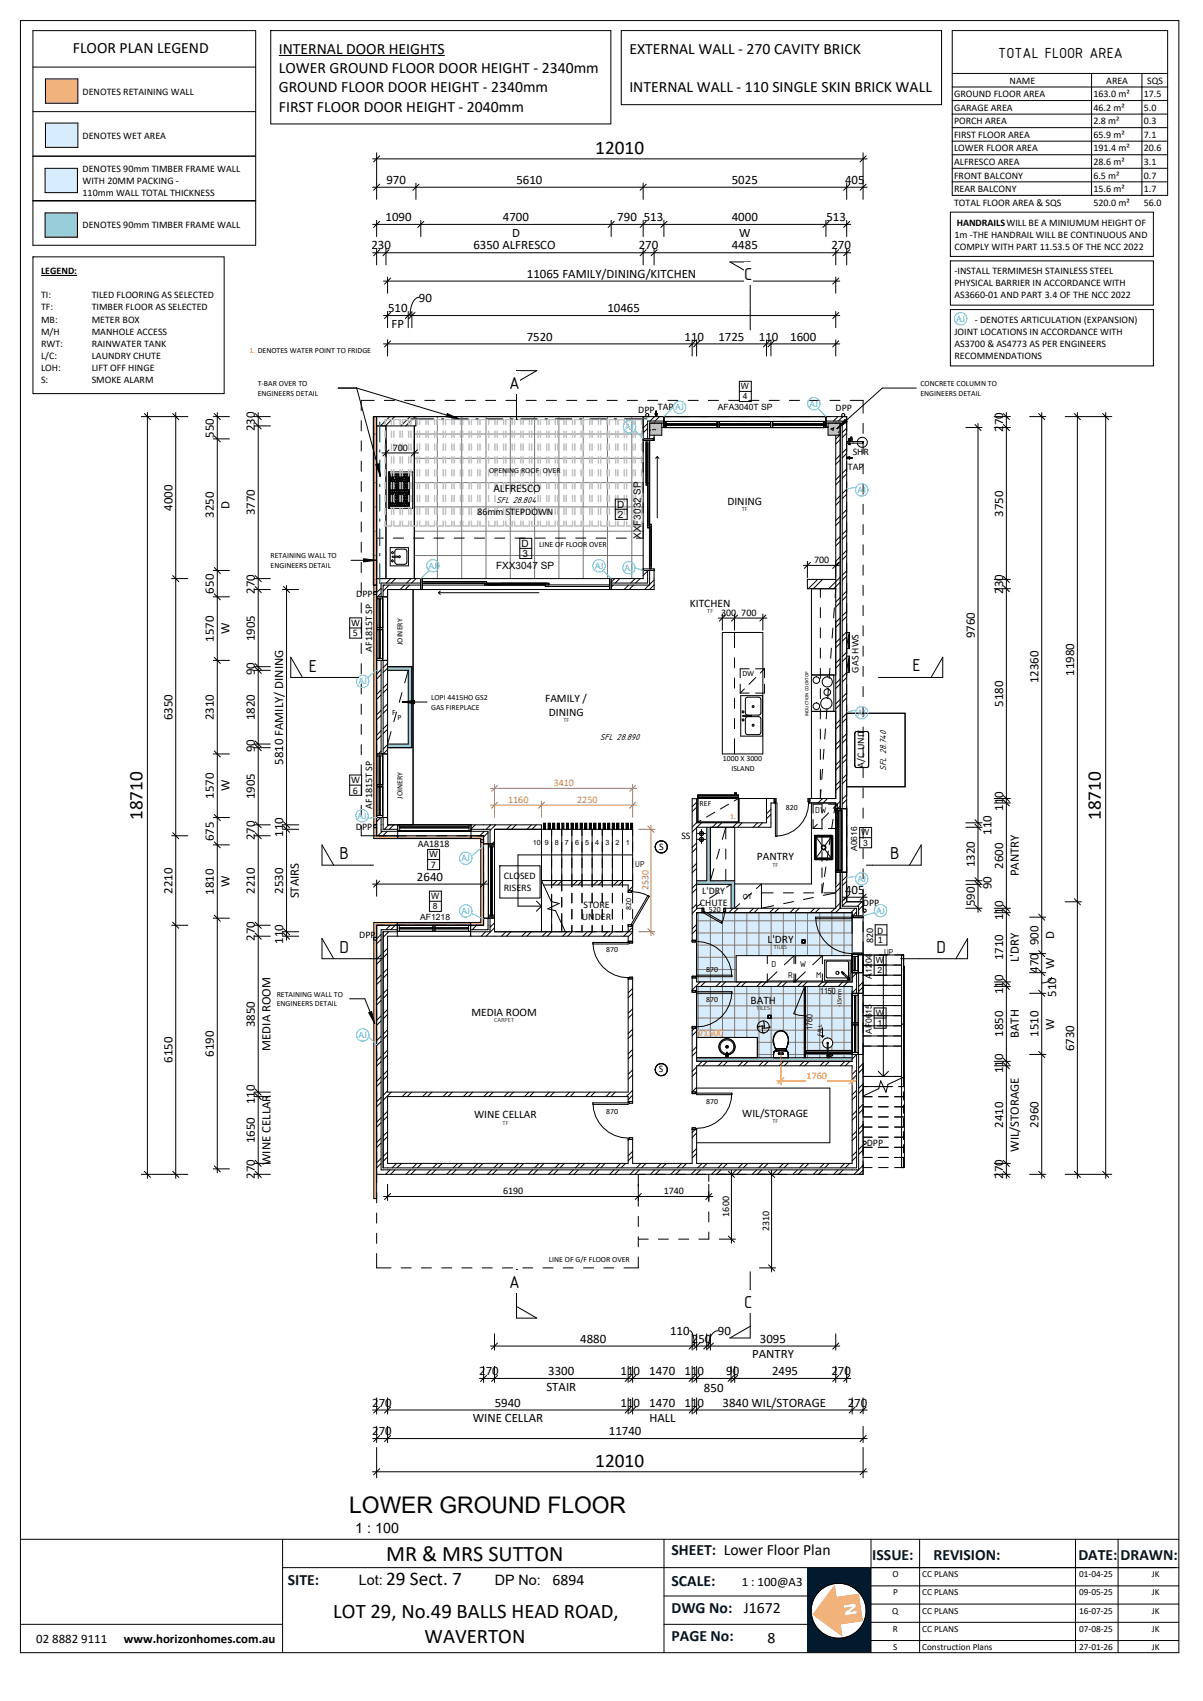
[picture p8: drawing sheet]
<svg xmlns="http://www.w3.org/2000/svg" width="297mm" height="420mm" viewBox="0 0 297 420" stroke-linecap="round" stroke-linejoin="round" font-family="sans-serif">
<defs><g id="words">
<text font-size="5.6" x="86.2" y="373.5">LOWER GROUND FLOOR</text>
<text font-size="5.5" x="95.4" y="385.5">MR &amp; MRS SUTTON</text>
<g font-size="5.1">
<text x="82.3" y="399.5">LOT 29, No.49 BALLS HEAD ROAD,</text>
<text x="104.8" y="405.7">WAVERTON</text>
</g>
<g font-size="4.8">
<text x="147" y="38">12010</text>
<text x="35.2" y="202.5" transform="rotate(-90 35.2 202.5)">18710</text>
<text x="271.8" y="202.5" transform="rotate(-90 271.8 202.5)">18710</text>
<text x="147" y="362.2">12010</text>
<text x="95.3" y="391.5">29 Sect. 7</text>
</g>
<g font-size="4.6">
<text x="183.7" y="69.2">C</text>
<text x="125.7" y="96">A</text>
<text x="76.3" y="165.8">E</text>
<text x="225.2" y="165.8">E</text>
<text x="83.8" y="212.2">B</text>
<text x="219.8" y="212.1">B</text>
<text x="83.8" y="235.3">D</text>
<text x="231.2" y="235.2">D</text>
<text x="125.7" y="318">A</text>
<text x="183.7" y="322.9">C</text>
</g>
<text font-size="4.1" fill="#fcfcfc" x="208.3" y="396" transform="rotate(82 208.3 396)">N</text>
<g font-size="3.9">
<text x="18" y="13">FLOOR PLAN LEGEND</text>
<text x="68.8" y="13.3">INTERNAL DOOR HEIGHTS</text>
<text x="155.4" y="13.3">EXTERNAL WALL - 270 CAVITY BRICK</text>
<text x="246.5" y="14.3">TOTAL FLOOR AREA</text>
<text x="68.8" y="18">LOWER GROUND FLOOR DOOR HEIGHT - 2340mm</text>
<text x="68.8" y="22.8">GROUND FLOOR DOOR HEIGHT - 2340mm</text>
<text x="155.4" y="22.8">INTERNAL WALL - 110 SINGLE SKIN BRICK WALL</text>
<text x="68.8" y="27.5">FIRST FLOOR DOOR HEIGHT - 2040mm</text>
<text x="136.4" y="391.4">6894</text>
<text x="183.7" y="398.3">J1672</text>
<text x="189.5" y="405.6">8</text>
</g>
<g font-size="3.9" fill="#00182c">
<text x="165.8" y="384">SHEET: Lower Floor Plan</text>
<text x="215.3" y="385.2">ISSUE:</text>
<text x="230.5" y="385.2">REVISION:</text>
<text x="266.2" y="385.2">DATE:</text>
<text x="276.7" y="385.2">DRAWN:</text>
<text x="71" y="391.5">SITE:</text>
<text x="165.8" y="391.6">SCALE:</text>
<text x="165.8" y="398.3">DWG No:</text>
<text x="165.8" y="405.2">PAGE No:</text>
</g>
<g font-size="3.5">
<text x="87.7" y="378.5">1 : 100</text>
<text x="88.6" y="391.5">Lot:</text>
<text x="122.2" y="391.5">DP No:</text>
</g>
<g font-size="3.2">
<text x="95.4" y="45.4">970</text>
<text x="127.5" y="45.4">5610</text>
<text x="180.7" y="45.4">5025</text>
<text x="208.6" y="45.4">405</text>
<text x="95.2" y="54.6">1090</text>
<text x="124.1" y="54.6">4700</text>
<text x="126.4" y="58.5">D</text>
<text x="152.4" y="54.6">790</text>
<text x="158.9" y="54.6">513</text>
<text x="180.7" y="54.6">4000</text>
<text x="182.5" y="58.5">W</text>
<text x="204" y="54.6">513</text>
<text x="91.7" y="61.6">230</text>
<text x="116.9" y="61.6">6350 ALFRESCO</text>
<text x="157.7" y="61.6">270</text>
<text x="180.7" y="61.6">4485</text>
<text x="205.3" y="61.6">270</text>
<text x="130.1" y="68.6">11065 FAMILY/DINING/KITCHEN</text>
<text x="95.8" y="77.1">510</text>
<text x="103.4" y="74.5">90</text>
<text x="150" y="77.1">10465</text>
<text x="96.7" y="81">FP</text>
<text x="130" y="84.1">7520</text>
<text x="169" y="84.1">110</text>
<text x="177.4" y="84.1">1725</text>
<text x="187.4" y="84.1">110</text>
<text x="195.1" y="84.1">1600</text>
<text x="62.9" y="106.4" transform="rotate(-90 62.9 106.4)">230</text>
<text x="247.6" y="106.6" transform="rotate(-90 247.6 106.6)">270</text>
<text x="52.8" y="108" transform="rotate(-90 52.8 108)">550</text>
<text x="56.7" y="125.6" transform="rotate(-90 56.7 125.6)">D</text>
<text x="42.6" y="126.1" transform="rotate(-90 42.6 126.1)">4000</text>
<text x="52.8" y="127.9" transform="rotate(-90 52.8 127.9)">3250</text>
<text x="62.9" y="127.3" transform="rotate(-90 62.9 127.3)">3770</text>
<text x="247.6" y="127.6" transform="rotate(-90 247.6 127.6)">3750</text>
<text x="52.8" y="146.5" transform="rotate(-90 52.8 146.5)">650</text>
<text x="62.9" y="146.6" transform="rotate(-90 62.9 146.6)">270</text>
<text x="247.6" y="146.6" transform="rotate(-90 247.6 146.6)">230</text>
<text x="52.8" y="158.5" transform="rotate(-90 52.8 158.5)">1570</text>
<text x="56.7" y="156.6" transform="rotate(-90 56.7 156.6)">W</text>
<text x="62.9" y="158.3" transform="rotate(-90 62.9 158.3)">1905</text>
<text x="240.6" y="157.6" transform="rotate(-90 240.6 157.6)">9760</text>
<text x="62.9" y="166.7" transform="rotate(-90 62.9 166.7)">90</text>
<text x="265.2" y="166.8" transform="rotate(-90 265.2 166.8)">11980</text>
<text x="256.4" y="168.7" transform="rotate(-90 256.4 168.7)">12360</text>
<text x="42.6" y="177.9" transform="rotate(-90 42.6 177.9)">6350</text>
<text x="52.8" y="177.9" transform="rotate(-90 52.8 177.9)">2310</text>
<text x="62.9" y="177.9" transform="rotate(-90 62.9 177.9)">1820</text>
<text x="247.6" y="174.5" transform="rotate(-90 247.6 174.5)">5180</text>
<text x="62.9" y="185.8" transform="rotate(-90 62.9 185.8)">90</text>
<text x="69.9" y="188.9" transform="rotate(-90 69.9 188.9)">5810 FAMILY/ DINING</text>
<text x="52.8" y="197.3" transform="rotate(-90 52.8 197.3)">1570</text>
<text x="56.7" y="195.4" transform="rotate(-90 56.7 195.4)">W</text>
<text x="62.9" y="197.4" transform="rotate(-90 62.9 197.4)">1905</text>
<text x="247.6" y="200.1" transform="rotate(-90 247.6 200.1)">110</text>
<text x="52.8" y="207.7" transform="rotate(-90 52.8 207.7)">675</text>
<text x="62.9" y="207.4" transform="rotate(-90 62.9 207.4)">270</text>
<text x="69.9" y="206.6" transform="rotate(-90 69.9 206.6)">110</text>
<text x="244.8" y="206.1" transform="rotate(-90 244.8 206.1)">110</text>
<text x="240.6" y="214.1" transform="rotate(-90 240.6 214.1)">1320</text>
<text x="247.6" y="214.5" transform="rotate(-90 247.6 214.5)">2600</text>
<text x="42.6" y="220.7" transform="rotate(-90 42.6 220.7)">2210</text>
<text x="52.8" y="220.9" transform="rotate(-90 52.8 220.9)">1810</text>
<text x="56.7" y="219.1" transform="rotate(-90 56.7 219.1)">W</text>
<text x="62.9" y="220.7" transform="rotate(-90 62.9 220.7)">2210</text>
<text x="69.9" y="220.7" transform="rotate(-90 69.9 220.7)">2530</text>
<text x="73.8" y="221.8" transform="rotate(-90 73.8 221.8)">STAIRS</text>
<text x="102.9" y="217.5">2640</text>
<text x="208.6" y="220.7">405</text>
<text x="244.8" y="219.5" transform="rotate(-90 244.8 219.5)">90</text>
<text x="251.5" y="216.4" transform="rotate(-90 251.5 216.4)">PANTRY</text>
<text x="240.6" y="223.7" transform="rotate(-90 240.6 223.7)">590</text>
<text x="247.6" y="227.2" transform="rotate(-90 247.6 227.2)">110</text>
<text x="62.9" y="232.2" transform="rotate(-90 62.9 232.2)">270</text>
<text x="69.9" y="233" transform="rotate(-90 69.9 233)">110</text>
<text x="256.4" y="233.4" transform="rotate(-90 256.4 233.4)">900</text>
<text x="260.2" y="231.9" transform="rotate(-90 260.2 231.9)">D</text>
<text x="247.6" y="237.2" transform="rotate(-90 247.6 237.2)">1710</text>
<text x="251.5" y="237.5" transform="rotate(-90 251.5 237.5)">L'DRY</text>
<text x="247.6" y="245.4" transform="rotate(-90 247.6 245.4)">110</text>
<text x="256.4" y="240.2" transform="rotate(-90 256.4 240.2)">470</text>
<text x="260.7" y="246.2" transform="rotate(-90 260.7 246.2)">510 W</text>
<text x="62.9" y="253.7" transform="rotate(-90 62.9 253.7)">3850</text>
<text x="247.6" y="256.1" transform="rotate(-90 247.6 256.1)">1850</text>
<text x="251.5" y="256.3" transform="rotate(-90 251.5 256.3)">BATH</text>
<text x="256.4" y="256.1" transform="rotate(-90 256.4 256.1)">1510</text>
<text x="260.2" y="254.2" transform="rotate(-90 260.2 254.2)">W</text>
<text x="42.6" y="262.5" transform="rotate(-90 42.6 262.5)">6150</text>
<text x="52.8" y="260.9" transform="rotate(-90 52.8 260.9)">6190</text>
<text x="66.8" y="259.5" transform="rotate(-90 66.8 259.5)">MEDIA ROOM</text>
<text x="265.2" y="259.6" transform="rotate(-90 265.2 259.6)">6730</text>
<text x="247.6" y="265" transform="rotate(-90 247.6 265)">110</text>
<text x="62.9" y="272.6" transform="rotate(-90 62.9 272.6)">110</text>
<text x="247.6" y="278.5" transform="rotate(-90 247.6 278.5)">2410</text>
<text x="256.4" y="278.4" transform="rotate(-90 256.4 278.4)">2960</text>
<text x="62.9" y="282.3" transform="rotate(-90 62.9 282.3)">1650</text>
<text x="66.8" y="287.7" transform="rotate(-90 66.8 287.7)">WINE CELLAR</text>
<text x="251.5" y="284.4" transform="rotate(-90 251.5 284.4)">WIL/STORAGE</text>
<text x="62.9" y="291" transform="rotate(-90 62.9 291)">270</text>
<text x="247.6" y="291" transform="rotate(-90 247.6 291)">270</text>
<text x="165.4" y="329.7">110</text>
<text x="177.3" y="329.7">90</text>
<text x="143.2" y="331.5">4880</text>
<text x="170.8" y="331.5">250</text>
<text x="185.7" y="335.4">PANTRY</text>
<text x="187.6" y="331.5">3095</text>
<text x="118.3" y="339.5">270</text>
<text x="135.3" y="339.5">3300</text>
<text x="153.2" y="339.5">110</text>
<text x="160.3" y="339.5">1470</text>
<text x="169" y="339.5">110</text>
<text x="179.3" y="339.5">90</text>
<text x="190.6" y="339.5">2495</text>
<text x="205.3" y="339.5">270</text>
<text x="91.9" y="347.3">270</text>
<text x="122.1" y="347.3">5940</text>
<text x="134.9" y="343.4">STAIR</text>
<text x="153.2" y="347.3">110</text>
<text x="160.3" y="347.3">1470</text>
<text x="169" y="347.3">110</text>
<text x="173.8" y="343.8">850</text>
<text x="178.4" y="347.3">3840 WIL/STORAGE</text>
<text x="209.3" y="347.3">270</text>
<text x="116.7" y="351.2">WINE CELLAR</text>
<text x="160.3" y="351.2">HALL</text>
<text x="91.9" y="354.4">270</text>
<text x="150.3" y="354.4">11740</text>
<text x="183.1" y="391.5">1 : 100@A3</text>
<text x="9" y="405.7">02 8882 9111</text>
<text x="30.6" y="405.7">www.horizonhomes.com.au</text>
</g>
<g font-size="2.8">
<text x="121.8" y="121.4">ALFRESCO</text>
<text x="179.6" y="124.7">DINING</text>
<text x="170.3" y="149.8">KITCHEN</text>
<text x="134.6" y="173.3">FAMILY /</text>
<text x="135.5" y="176.8">DINING</text>
<text x="186.8" y="212.4">PANTRY</text>
<text x="189.5" y="232.8">L'DRY</text>
<text x="116.4" y="250.8">MEDIA ROOM</text>
<text x="185.3" y="247.8">BATH</text>
<text x="183.2" y="275.8">WIL/STORAGE</text>
<text x="117" y="276.2">WINE CELLAR</text>
</g>
<g font-size="2.5">
<text x="20.4" y="23.5">DENOTES RETAINING WALL</text>
<text x="249.2" y="20.7">NAME</text>
<text x="273.1" y="20.7">AREA</text>
<text x="283.2" y="20.7">SQS</text>
<text x="235.5" y="24">GROUND FLOOR AREA</text>
<text x="235.5" y="27.4">GARAGE AREA</text>
<text x="269.9" y="27.4">46.2 m²</text>
<text x="269.9" y="24">163.0 m²</text>
<text x="282.4" y="24">17.5</text>
<text x="282.4" y="27.4">5.0</text>
<text x="20.4" y="34.4">DENOTES WET AREA</text>
<text x="235.5" y="30.7">PORCH AREA</text>
<text x="235.5" y="34.1">FIRST FLOOR AREA</text>
<text x="269.9" y="30.7">2.8 m²</text>
<text x="269.9" y="34.1">65.9 m²</text>
<text x="282.4" y="30.7">0.3</text>
<text x="282.4" y="34.1">7.1</text>
<text x="235.5" y="37.4">LOWER FLOOR AREA</text>
<text x="235.5" y="40.7">ALFRESCO AREA</text>
<text x="269.9" y="37.4">191.4 m²</text>
<text x="269.9" y="40.7">28.6 m²</text>
<text x="282.4" y="40.7">3.1</text>
<text x="282.4" y="37.4">20.6</text>
<text x="20.4" y="42.4">DENOTES 90mm TIMBER FRAME WALL</text>
<text x="20.4" y="45.4">WITH 20MM PACKING -</text>
<text x="235.5" y="47.4">REAR BALCONY</text>
<text x="235.5" y="44.1">FRONT BALCONY</text>
<text x="269.9" y="44.1">6.5 m²</text>
<text x="269.9" y="47.4">15.6 m²</text>
<text x="282.4" y="44.1">0.7</text>
<text x="282.4" y="47.4">1.7</text>
<text x="20.4" y="48.4">110mm WALL TOTAL THICKNESS</text>
<text x="235.5" y="50.8">TOTAL FLOOR AREA &amp; SQS</text>
<text x="269.9" y="50.8">520.0 m²</text>
<text x="282.4" y="50.8">56.0</text>
<text x="20.4" y="56.4">DENOTES 90mm TIMBER FRAME WALL</text>
<text x="235.6" y="58.7">1m -THE HANDRAIL WILL BE CONTINUOUS AND</text>
<text x="236.2" y="55.7">HANDRAILSWILL BE A MINIUMUM HEIGHT OF</text>
<text x="235.6" y="61.7">COMPLY WITH PART 11.53.5 OF THE NCC 2022</text>
<text x="10.1" y="67.7">LEGEND:</text>
<text x="235.6" y="67.7">-INSTALL TERMIMESH STAINLESS STEEL</text>
<text x="235.6" y="70.7">PHYSICAL BARRIER IN ACCORDANCE WITH</text>
<text x="10.1" y="73.7">TI:</text>
<text x="10.1" y="76.7">TF:</text>
<text x="22.6" y="73.7">TILED FLOORING AS SELECTED</text>
<text x="22.6" y="76.7">TIMBER FLOOR AS SELECTED</text>
<text x="235.6" y="73.7">AS3660-01 AND PART 3.4 OF THE NCC 2022</text>
<text x="10.1" y="79.6">MB:</text>
<text x="10.1" y="82.6">M/H</text>
<text x="22.6" y="79.6">METER BOX</text>
<text x="22.6" y="82.6">MANHOLE ACCESS</text>
<text x="235.6" y="82.7">JOINT LOCATIONS IN ACCORDANCE WITH</text>
<text x="240.7" y="79.8">- DENOTES ARTICULATION (EXPANSION)</text>
<text x="10.1" y="85.6">RWT:</text>
<text x="10.1" y="88.6">L/C:</text>
<text x="22.6" y="85.6">RAINWATER TANK</text>
<text x="22.6" y="88.6">LAUNDRY CHUTE</text>
<text x="235.6" y="85.7">AS3700 &amp; AS4773 AS PER ENGINEERS</text>
<text x="235.6" y="88.7">RECOMMENDATIONS</text>
<text x="10.1" y="91.5">LOH:</text>
<text x="10.1" y="94.5">S:</text>
<text x="22.6" y="91.5">LIFT OFF HINGE</text>
<text x="22.6" y="94.5">SMOKE ALARM</text>
<text x="162.4" y="101.2">TAPAJ</text>
<text x="206.3" y="101.5">DPP</text>
<text x="157.6" y="102">DPP</text>
<text x="97" y="111.3">700</text>
<text x="210.5" y="112.3">SHR</text>
<text x="209.3" y="115.9">TAP</text>
<text x="152.4" y="125.4">D</text>
<text x="117.8" y="127.2">86mm STEPDOWN</text>
<text x="152.6" y="127.8">2</text>
<text x="128.8" y="135.1">D</text>
<text x="129" y="137.5">3</text>
<text x="158.2" y="133.1" transform="rotate(-90 158.2 133.1)">XXF3032 SP</text>
<text x="122.5" y="140.4">FXX3047 SP</text>
<text x="201" y="139">700</text>
<text x="87.9" y="147.3">DPP</text>
<text x="86.7" y="154.6">W</text>
<text x="178" y="152">300</text>
<text x="183" y="152">700</text>
<text x="87.1" y="157.1">5</text>
<text x="91.9" y="160.9" transform="rotate(-90 91.9 160.9)">AF1815T SP</text>
<text x="212" y="166.1" transform="rotate(-90 212 166.1)">GAS HWS</text>
<text x="213.4" y="189.5" transform="rotate(-90 213.4 189.5)">A/C UNIT</text>
<text x="86.7" y="193.3">W</text>
<text x="87.1" y="195.9">6</text>
<text x="91.9" y="199.7" transform="rotate(-90 91.9 199.7)">AF1815T SP</text>
<text x="87.9" y="205">DPP</text>
<text x="103.1" y="209.2">AA1818</text>
<text x="162.7" y="210">S</text>
<text x="168.2" y="207.1">SS</text>
<text x="105.9" y="211.7">W</text>
<text x="106.4" y="214.3">7</text>
<text x="124.4" y="217.1">CLOSED</text>
<text x="124.4" y="220.1">RISERS</text>
<text x="173.4" y="220.7">L'DRY</text>
<text x="143.6" y="227.2">UNDER</text>
<text x="144" y="224.2">STORE</text>
<text x="172.8" y="223.7">CHUTE</text>
<text x="213.1" y="223.8">DPP</text>
<text x="88.7" y="231.5">DPP</text>
<text x="215.6" y="232.9" transform="rotate(-90 215.6 232.9)">820</text>
<text x="216.6" y="230.6">D</text>
<text x="216.7" y="232.9">1</text>
<text x="162.7" y="264.8">S</text>
<text x="214" y="283.1">DPP</text>
<text x="124.2" y="294.8">6190</text>
<text x="163.9" y="294.8">1740</text>
<text x="180" y="300.4" transform="rotate(-90 180 300.4)">1600</text>
<text x="189.9" y="303.9" transform="rotate(-90 189.9 303.9)">2310</text>
</g>
<g font-size="2.5" fill="#35b9ff">
<text x="236.1" y="79.4">AJ</text>
<text x="199.8" y="100.4">AJ</text>
<text x="154.3" y="106.2">AJ</text>
<text x="211.7" y="121.7">AJ</text>
<text x="105.8" y="140.4">AJ</text>
<text x="146.8" y="140.4">AJ</text>
<text x="154.2" y="140.9">AJ</text>
<text x="88.5" y="169">AJ</text>
<text x="211.7" y="176.7">AJ</text>
<text x="88.3" y="202.2">AJ</text>
<text x="113.9" y="212.6">AJ</text>
<text x="211.7" y="217.7">AJ</text>
<text x="113.9" y="225.6">AJ</text>
<text x="216.3" y="225.6">AJ</text>
<text x="88.5" y="256.3">AJ</text>
</g>
<g font-size="2.5" fill="#ff0080">
<text x="136.7" y="194.1">3410</text>
<text x="125.5" y="198.2">1160</text>
<text x="142.5" y="198.2">2250</text>
<text x="160.1" y="219.8" transform="rotate(-90 160.1 219.8)">2530</text>
</g>
<g font-size="2.5" fill="#ff8000">
<text x="172.3" y="255.9">V1500</text>
<text x="199.1" y="266.3">1760</text>
</g>
<g font-size="2.4">
<text x="122.5" y="124.2">SFL 28.804</text>
<text x="148.1" y="182.8">SFL 28.890</text>
<text x="218.8" y="190.3" transform="rotate(-90 218.8 190.3)">SFL 28.740</text>
</g>
<g font-size="2.3">
<text x="201.3" y="200.8">DW</text>
<text x="156.8" y="214.2">UP</text>
<text x="190.5" y="238.7">D</text>
<text x="197.4" y="238.7">W</text>
<text x="218.3" y="235.7">UP</text>
<text x="194.6" y="241.6">R</text>
<text x="201.5" y="241.6">M</text>
<text x="220.3" y="389.5">O</text>
<text x="227.6" y="389.5">CC PLANS</text>
<text x="266.4" y="389.5">01-04-25</text>
<text x="284.4" y="389.5">JK</text>
<text x="220.5" y="393.9">P</text>
<text x="227.6" y="393.9">CC PLANS</text>
<text x="266.4" y="393.9">09-05-25</text>
<text x="284.4" y="393.9">JK</text>
<text x="220.3" y="398.4">Q</text>
<text x="227.6" y="398.4">CC PLANS</text>
<text x="266.4" y="398.4">16-07-25</text>
<text x="284.4" y="398.4">JK</text>
<text x="220.4" y="402.9">R</text>
<text x="220.5" y="407.3">S</text>
<text x="227.6" y="402.9">CC PLANS</text>
<text x="227.6" y="407.3">Construction Plans</text>
<text x="266.4" y="402.9">07-08-25</text>
<text x="266.4" y="407.3">27-01-26</text>
<text x="284.4" y="402.9">JK</text>
<text x="284.4" y="407.3">JK</text>
</g>
<g font-size="2.1">
<text x="177.2" y="101.1">AFA3040T SP</text>
<text x="182.9" y="96">W</text>
<text x="183.4" y="98.6">4</text>
<text x="212.6" y="206.2">W</text>
<text x="213.1" y="208.8">3</text>
<text x="211.6" y="210.1" transform="rotate(-90 211.6 210.1)">A0616</text>
<text x="106.4" y="221.9">W</text>
<text x="103.7" y="227">AF1218</text>
<text x="106.9" y="224.5">8</text>
<text x="216.2" y="237.7">W</text>
<text x="202.5" y="245.4">1150</text>
<text x="215.2" y="241.7" transform="rotate(-90 215.2 241.7)">A1204</text>
<text x="216.7" y="240.3">2</text>
<text x="216.2" y="250.8">W</text>
<text x="200.6" y="254.2" transform="rotate(-90 200.6 254.2)">1760</text>
<text x="215.2" y="255.4" transform="rotate(-90 215.2 255.4)">AF0615</text>
<text x="216.7" y="253.3">1</text>
</g>
<g font-size="1.9" fill="#ff8000">
<text x="61.6" y="87.2">1.</text>
<text x="180.3" y="202.2">1.</text>
</g>
<g font-size="1.9">
<text x="63.6" y="87.2">DENOTES WATER POINT TO FRIDGE</text>
<text x="63.6" y="95.3">T-BAR OVER TO</text>
<text x="227.2" y="95.3">CONCRETE COLUMN TO</text>
<text x="63.6" y="97.7">ENGINEERS DETAIL</text>
<text x="227.2" y="97.7">ENGINEERS DETAIL</text>
<text x="120.7" y="116.9">OPENING ROOF OVER</text>
<text x="66.8" y="137.8">RETAINING WALL TO</text>
<text x="133.1" y="135">LINE OF FLOOR OVER</text>
<text x="66.8" y="140.2">ENGINEERS DETAIL</text>
<text x="99.4" y="159.3" transform="rotate(-90 99.4 159.3)">JOINERY</text>
<text x="183.3" y="167">DW</text>
<text x="106.4" y="172.8">LOPI 4415HO GS2</text>
<text x="96.8" y="176.6">F</text>
<text x="98.1" y="177.7">P</text>
<text x="106.4" y="175.2">GAS FIREPLACE</text>
<text x="178.4" y="187.9">1000 X 3000</text>
<text x="180.6" y="190.3">ISLAND</text>
<text x="99.4" y="197.2" transform="rotate(-90 99.4 197.2)">JOINERY</text>
<text x="172.7" y="199">REF</text>
<text x="194" y="200.1">820</text>
<text x="183.4" y="221.9">OT</text>
<text x="155.8" y="224.7" transform="rotate(-90 155.8 224.7)">820</text>
<text x="175" y="225.2">520</text>
<text x="149.7" y="235">870</text>
<text x="174.3" y="240">870</text>
<text x="68.3" y="246.1">RETAINING WALL TO</text>
<text x="68.3" y="248.5">ENGINEERS DETAIL</text>
<text x="174.3" y="247.3">870</text>
<text x="149.7" y="275.1">870</text>
<text x="174.3" y="272.6">870</text>
<text x="135.5" y="311.7">LINE OF G/F FLOOR OVER</text>
</g>
<g font-size="1.8">
<text x="131.5" y="208.7">10</text>
<text x="134.5" y="208.7">9</text>
<text x="137" y="208.7">8</text>
<text x="139.5" y="208.7">7</text>
<text x="142" y="208.7">6</text>
<text x="144.5" y="208.7">5</text>
<text x="147" y="208.7">4</text>
<text x="149.5" y="208.7">3</text>
<text x="152" y="208.7">2</text>
<text x="154.5" y="208.7">1</text>
</g>
<g font-size="1.6">
<text x="183.2" y="126.2">TF</text>
<text x="174.6" y="151.3">TF</text>
<text x="139.1" y="178.3">TF</text>
<text x="190.7" y="214">TF</text>
<text x="191" y="234.4">TILES</text>
<text x="186.8" y="249.4">TILES</text>
<text x="207.8" y="248.7" transform="rotate(-90 207.8 248.7)">-15mm</text>
<text x="122" y="252.3">CARPET</text>
<text x="202.9" y="255.9" transform="rotate(-90 202.9 255.9)">FALL</text>
<text x="124.1" y="277.7">TF</text>
<text x="190.7" y="277.3">TF</text>
</g>
<text font-size="1.2" x="199.6" y="176.9" transform="rotate(-90 199.6 176.9)">INDUCTION COOKTOP</text>
</g></defs>
<path d="M191 256l-.1 .4zM172 243.6v12.6h15v5h4l.1-1.5a.49 .49 0 0 0 .3-.7 3.8 3.8 0 0 1-.3-3.3 1.79 1.79 0 0 1 1.9-1.2 1.79 1.79 0 0 1 1.6 1.6 7 7 0 0 1-.6 3.4l.5 .2 .1 1.5h4v-17.6zM198.8 260.2v1l5.5-.1-.1-.4v-.5zM198.8 243.6v15.8h5.4v-.6a1.25 1.25 0 0 1-.9-1.9 1.25 1.25 0 0 1 2.1 0 1.25 1.25 0 0 1-1 1.9v.6h5.9v.8h-5.9v.1a.71 .71 0 0 1 1.2 .2l-1 .4 .1 .2 5.7 .1v-17.6zM204.4 259.4l5.8 .1v.6h-5.8h5.9v-.7zM198.9 259.4v.7h5.3h-5.3v-.6l5.3-.1zM191.3 259.9l.1-.1zM189.6 250.7h.8v.8h-.8zM189.6 250.7v.7h.7v-.7zM189.7 250.8h.6v.6h-.6zM172 225.4v17.1h9.7v-6.5h28.7v-10.6zM198 232.1h.8v.8h-.8zM198 232.1v.7h.7v-.7zM198.1 232.2h.6v.6h-.6z" fill="#d7edfd"/>
<g fill="#fff">
<path d="M133.7 217.4h21.4v1.1h-20.9z"/>
<path d="M155.1 281.3v6h1.1v-6zM155.1 241.7v30.3h1.1v-30.3zM155.1 228.7v3.7h1.1v-3.7zM155.1 217.4v2.5h1.1v-2.5z"/>
</g>
<g fill="#9ad1b7">
<path d="M100.8 164.6h.9v20h-.9z"/>
<path d="M95.7 164.6h5.1v.9h-5.1z"/>
</g>
<g fill="#fff">
<path d="M92.2 102.9l.1 41.6zM102.7 102.9v2.3h-.4v37.7h56.5v-40z"/>
<path d="M116.3 205.3v1.1h3.1v-1.1zM93 205.3v1.1h5.2v-1.1z"/>
<path d="M94.6 203.7v1.1h3.6v-1.1zM116.3 203.7v1.1h4.7v-1.1z"/>
<path d="M93 201.9v3.4h1.1v-3.4zM93 163.1v23.1h1.1v-23.1zM93 144v3.4h1.1v-3.4z"/>
<path d="M94.6 201.9v1.8h1.1v-1.8zM94.6 163.1v23.1h1.1v-23.1zM94.6 145.6v1.8h1.1v-1.8z"/>
</g>
<path d="M174.5 204.3h.9v13.2h-.9z" fill="#9ad1b7"/>
<g fill="#000">
<path d="M134.2 203.3h.5v1.5h-.5zM135.3 203.3h.5v1.5h-.5zM136.4 203.3h.5v1.5h-.5zM137.6 203.3h.5v1.5h-.5zM138.7 203.3h.5v1.5h-.5zM139.8 203.3h.5v1.5h-.5zM141 203.3h.5v1.5h-.5zM142.1 203.3h.5v1.5h-.5zM143.2 203.3h.5v1.5h-.5zM144.4 203.3h.5v1.5h-.5zM145.5 203.3h.5v1.5h-.5zM146.6 203.3h.5v1.5h-.5z"/>
<path d="M147.8 203.3h.5v1.5h-.5zM148.9 203.3h.5v1.5h-.5zM150 203.3h.5v1.5h-.5zM151.2 203.3h.5v1.5h-.5zM152.3 203.3h.5v1.5h-.5zM153.4 203.3h.5v1.5h-.5zM154.6 203.3h.5v1.5h-.5zM155.7 203.3h.5v1.5h-.5z"/>
</g>
<g fill="#fff">
<path d="M95.7 287.3h114.7v1.1h-114.7z"/>
<path d="M94.1 288.9h117.9v1.1h-117.9z"/>
<path d="M122.1 230.1h33v1.1h-33z"/>
<path d="M172 242.5h38.4v1.1h-38.4z"/>
<path d="M93 102.9h9.7v2.3h-9.7z"/>
<path d="M199.3 143.1h7v2.3h-7z"/>
<path d="M95.7 269.7h59.4v1.1h-59.4z"/>
<path d="M172 262.1h38.4v1.1h-38.4z"/>
<path d="M158.8 140.9v2h1.1v-2zM158.8 102.9v5.5h1.1v-5.5z"/>
<path d="M160.4 140.9v3.6h1.1v-3.6zM160.4 107.5v.9h1.1v-.9z"/>
<path d="M203.9 102.9v1.1h4v-1.1zM159.9 102.9v1.1h4v-1.1z"/>
<path d="M203.9 104.5v1.1h.5v-1.1zM163.4 104.5v1.1h.5v-1.1z"/>
</g>
<path d="M172 217.5h8.5v.9h-8.5z" fill="#9ad1b7"/>
<g fill="#fff">
<path d="M205 197.2h1.3v1.1h-1.3z"/>
<path d="M172 203.2h18.3v1.1h-18.3z"/>
<path d="M189.2 198.3h1.1v4.9h-1.1z"/>
<path d="M189.2 197.2v1.1h1.9v-1.1zM199.9 197.2v1.1h5.1v-1.1z"/>
</g>
<g fill="#9ad1b7">
<path d="M95.7 183.7h5.1v.9h-5.1z"/>
<path d="M180.5 217.5h.9v6.8h-.9z"/>
</g>
<path d="M92.3 102.9h.7v103.5h26.4v22.1h-26.4v67.5h-.7v-68.2h26.4v-20.7h-26.4z" fill="#ffb591"/>
<path d="M172 261.2h38.4v.9h-38.4z" fill="#9ad1b7"/>
<g fill="#c0c0c0">
<path d="M160.4 104.5h3v3h-3z"/>
<path d="M204.4 104.5h3v3h-3z"/>
</g>
<path d="M198.9 259.5v.6h5.3v-.6zM204.4 259.5v.6h5.8v-.6z" fill="#fff"/>
<g fill="none" stroke="#000" stroke-width=".25">
<path d="M92.4 98.9h-3.2v2.5M94.9 98.9h2.5M99.9 98.9h2.5M104.9 98.9h2.5M109.9 98.9h2.5M114.9 98.9h2.5M119.9 98.9h2.5M124.9 98.9h2.5M129.9 98.9h2.5M134.9 98.9h2.5M139.9 98.9h2.5M144.9 98.9h2.5"/>
<path d="M149.9 98.9h2.5M154.9 98.9h2.5M159.9 98.9h2.5M164.9 98.9h2.5M169.9 98.9h2.5M174.9 98.9h2.5M179.9 98.9h2.5M184.9 98.9h2.5M189.9 98.9h2.5M194.9 98.9h2.5M199.9 98.9h2.5M204.9 98.9h2.5"/>
<path d="M209.9 98.9h3.2v3.1M89.2 103.9v2.5M89.2 108.9v2.5M89.2 113.9v2.5M89.2 118.9v2.5M92.3 102.9v104.2h26.4v20.7h-26.4v68.2h.7M93 102.9v103.5M95.3 105.2v37.7M95.9 116.5h6v9h-6zM96.1 117.1h4.9v7.9h-4.9M96.1 116.5v9M96.1 119h4.9"/>
<path d="M96.2 102.9l-2.3 2.3M96.9 118.1h-.6v.4h.6l.2-.3 .1 .1M96.9 120v.1M96.9 118v.1M97.1 119.8l-.1 .4M97.1 117.8l-.1 .5M97.1 119.8l-.2-.2h-.6v.4h.6v.1M97.1 117.9l-.2-.2h-.6v.3h.6v.1M97.1 118.4h.2M97.2 118.2v.1M97.2 119.7l-.1 .1M97.2 119.7v.1"/>
<path d="M97.2 117.8l-.1 .1M97.2 117.8v.1M97.2 118.3l-.2 .3h-.7v.3h1v-.4M97.3 118.5h.1M97.3 119.6v.1M97.3 118.4l.1 .1M97.3 117.7h.1M97.3 119.7h-.1M97.3 117.7h-.1M97.4 119.6l.2 .1M97.4 117.7h.2M97.4 119.6h-.1v-.4h-1v.3h.7l.2 .2"/>
<path d="M97.4 119.6l-.1 .1M97.4 117.7h-.1v-.5h-1v.3h.7l.2 .3M97.4 117.7h-.1M97.4 117.7v-.5h1.1v.3h-.7l-.2 .3M97.4 119.6v-.4h1.1v.3h-.7l-.2 .2M97.4 102.9l-2.3 2.3M97.6 119.7v.1l.2-.2h.7v.4h-.7M97.6 119.7v.1M97.6 117.8v.1l.2-.2h.7v.3h-.7M97.6 117.8v.1M97.6 118.3l.2 .3h.7v.3h-1.1v-.4M97.6 118.2v.1"/>
<path d="M97.6 118.4h-.2M97.7 119.8v.4M97.7 117.8v.5M97.8 120v.1M97.8 118v.1M97.8 118.1h.7v.4h-.7l-.2-.3v.1M99.3 120v.1h-.6v.3h.6l.2-.2 .1 .1M99.3 118v.1h-.6v.4h.6l.2-.3 .1 .1M99.3 120l.1 .3M99.3 118l.1 .3M99.4 119.8l-.1 .2M99.4 117.8l-.1 .2"/>
<path d="M99.5 118.4l.3 .1M99.6 118.2v.1M99.6 119.7l-.1 .1-.2-.2h-.6v.4h.6M99.6 119.7v.1M99.6 117.8l-.1 .1-.2-.2h-.6v.3h.6M99.6 117.8v.1M99.6 118.3l-.3 .3h-.6v.3h1.1v-.4M99.8 119.5l-.3 .2M99.8 119.6h.1v-.4h1v.3h-.7l-.2 .2M99.8 119.6l.1 .1M99.8 117.6l-.3 .1M99.8 118.5h.1"/>
<path d="M99.8 117.7h.1v-.5h1v.3h-.7l-.2 .3M99.8 117.7h.1M99.8 117.7v-.5h-1.1v.3h.6l.3 .3M99.8 119.6v-.4h-1.1v.3h.6l.3 .2M99.9 119.6v.1M99.9 117.7h.1M99.9 118.4l-.1 .1M99.9 119.5l.2 .1M99.9 117.6h.2M100 119.7v.1l.3-.2h.6v.4h-.7v.1M100 119.7v.1M100 117.8v.1l.3-.2h.6v.3h-.7v.1"/>
<path d="M100 117.8v.1M100 118.3l.3 .3h.6v.3h-1v-.4M100 118.2v.1M100.1 118.4l-.2 .1M100.2 119.7l.1 .3M100.2 117.7l.1 .3M100.2 120v.1M100.2 118v.1M100.2 118.1h.7v.4h-.6l-.3-.3v.1M100.3 118.1l-.1 .3M101.3 102.9l-2.3 2.3M102.3 105.2v37.7"/>
<path d="M102.3 116.8v.9M102.3 118.3v.5M102.5 102.9l-2.3 2.3M102.7 102.9v2.3h-9.7M158.8 102.9v40h-65.8M158.8 108.4h2.7M159.4 102.3l.3-.2 .3 .1 .2 .3-.2 .3-.3 .1-.3-.3zM159.5 108.8v11h.4M159.9 104.6l-1.1 1.1M159.9 105.8l-1.1 1.1M159.9 108.8v21.5h.4M159.9 119.3h.4v21.2"/>
<path d="M160.4 108.8v20.6M160.6 106.2l-.2 .1M161.4 106.1h-.3M161.5 108l-.4 .4M161.5 107.5v1.3h-2.7M161.6 106l.3 .2M161.6 102.9l-1.1 1.1M161.8 102.2v.1M161.8 102.2l.1 .2M161.8 102.3l.1 .2M161.8 102.3v.1M161.8 102.6v.3h.3v-.3"/>
<path d="M161.8 102.7h.3M161.8 102.6h.1M161.8 102.2l.1 .1M161.9 102.5h.1M161.9 102.5l-.1 .1M161.9 102l-.1 .2M161.9 101.9l-.1 .2M161.9 102.3l.1 .4 .1-.4M161.9 102.1l.1-.3 .1 .3M161.9 102.1v.2M161.9 101.9h.1M161.9 102h.1"/>
<path d="M161.9 101.6v.3M161.9 101.6h.1M161.9 102.1h.2M161.9 102.3h.2M161.9 102.1l-.1 .1M162 101.5l.1 .1M162 101.5l-.1 .1M162 101.5h-.1M162.1 102.6h-.2M162.1 102.6h.1M162.1 102.1v.1M162.1 101.6v.3"/>
<path d="M162.1 101.6h.1M162.1 101.9h.1M162.1 102.5h.1M162.1 102.1v.2M162.1 101.9l.1 .3M162.1 102.5v.1M162.1 102.2v.1M162.2 102.1v.1M162.2 102.3l-.1 .2M162.2 102.2l-.1 .2zM162.3 112.8v15.1M162.3 112.8l-.5 .4"/>
<path d="M162.3 112.8l.4 .4M162.8 102.9l-1.1 1.1M163.4 105.6h41M163.4 104.5v3h-3M163.9 104.5h-3.5v3.9M163.9 104h-4v4.4M163.9 102.9v2.7M163.9 104.1h40M164.4 104.7h12.7M164.4 104.9h12.7M164.4 104.1v1.5M177.1 104.1v1.5"/>
<path d="M177.6 104.7h12.6M177.6 104.9h12.6M177.6 104.1v1.5M190.2 104.1v1.5M190.7 104.7h12.7M190.7 104.1v1.5M190.7 104.9h12.7M203.4 104.1v1.5M203.9 104.5h3.5v119.8h4.1v1.9M203.9 104h4v95.7M203.9 102.9v2.7M204.4 105.3l-.2 .3"/>
<path d="M204.4 104.5v3h3M205.2 105.9l.7-.3-.2 .6zM206.3 107.5v89.7h-6.8l.2 1.1h6.6v26h-27.6l.2 1.1M206.4 104.5h.1M206.9 102.9l-1.1 1.1M207.2 106.6l-.3 .2M207.3 107.4h-.4M207.3 107.5l-1 .9M207.4 117.4l-1.1 1.1M207.4 118.6l-1.1 1.1M207.4 112.4l-1.1 1.1M207.4 108.5l-1.1 1.1"/>
<path d="M207.4 113.6l-1.1 1.1M207.8 102.3l.3-.2 .3 .1 .2 .3-.2 .3-.3 .1-.3-.3zM208.1 102.9l-1.1 1.1M209 112.9v.3h.2M209 115.8l-1.1 1.1M209 117l-1.1 1.1M209 105.7l-1.1 1.1M209 110.8l-1.1 1.1M209 106.9l-1.1 1.1M209 112l-1.1 1.1M209 109v.5M209.1 109h3.9"/>
<path d="M209.2 112.9l.1 .2M209.3 113v.1M209.3 113.1l.1 .1M209.3 112.9v.1M209.3 112.9h-.3M209.3 112.9h.1M209.4 113.2h.1M209.4 112.9v.1M209.4 113.2l.2 .1M209.5 113.1l.2 .2M209.5 113.2h.1M209.5 109.6h.1"/>
<path d="M209.5 109.4v.2M209.5 113.1h.3M209.6 113.2l-.4-.2h.9l-.3 .2M209.6 113.2h.2M209.6 109.6h.3M209.6 112.9h-.1M209.6 113.2l.1 .1M209.6 108.7h.1M209.6 108.4l-.1 .6M209.6 108.4v.3M209.6 108.7h.3M209.6 108.3v.1"/>
<path d="M209.6 108.3h.1M209.6 109.8h.1M209.6 109.6v.2M209.6 108.3h.3M209.6 109v.4M209.7 112.9l.1 .2M209.7 112.9l-.1 .2M209.7 112.9l.2 .1M209.7 112.9l-.2 .1 .2-.1M209.7 112.9h-.3M209.7 113.3h.1M209.8 112.9l.2 .1"/>
<path d="M209.8 109h.1M209.8 109.4v.1M209.8 109.6l-.2 .2M209.9 113.1l-.2 .2M209.9 108.7h.1M209.9 108.3v.4M209.9 108.8h.1M209.9 109.6h.1M209.9 108.3v.7M209.9 108.7v.1M209.9 108.3h.1M209.9 108.8l.1 .2"/>
<path d="M209.9 109.4v.2M209.9 108.8h-.4M210 113.2l-.2 .1 .1-.1M210 113h.1M210 113.1h.1M210 113h.3M210.1 113.1h.2M210.1 107.9l.2 .5-.1 .6M210.1 107.9l.3 .3-.1 .8M210.1 107.9l-.2 .4M210.3 113h.1M210.3 113.1h.1"/>
<path d="M210.3 113l.1 .1M210.4 113v.1M210.4 113.1h-.1M211.6 109a1.25 1.25 0 0 1 2-.8 1.25 1.25 0 0 1 0 2.1 1.25 1.25 0 0 1-2-.9M213 109v.4M213 109.4h-3.9M213.1 104.5v2.5M213.1 109.5v2.5M213.1 114.5v2.5M213.1 119.5v2.5M89.2 123.9v2.5M89.2 128.9v2.5"/>
<path d="M89.2 133.9v2.5M89.2 138.9v2.5M93 132.9h1.6M96.1 123h4.9M96.1 121h4.9M96.3 135.2h4.5v4.5h-4.5zM96.7 138.4l.2-.2 .2 .2v.2l-.2 .1-.2-.1zM96.7 136.3l.2-.1 .2 .1v.3l-.2 .1-.2-.1zM96.8 137.5l.1-.2 1.3 .2-.1 .1zM96.9 124h-.6v.4h.6l.2-.3 .1 .1M96.9 122.1h-.6v.3h.6l.2-.2 .1 .1M96.9 120.1h-.6v.3h.6l.2-.2 .1 .1"/>
<path d="M96.9 123.9v.1M96.9 121.9v.2M97.1 123.8l-.1 .4M97.1 121.8l-.1 .4M97.1 123.8l-.2-.2h-.6v.3h.6v.1M97.1 121.8l-.2-.2h-.6v.3h.6v.2M97.1 132.9h2.5M97.1 124.3l.2 .1M97.1 122.3l.2 .1M97.1 120.3l.2 .1M97.2 124.1v.1M97.2 122.2v.1"/>
<path d="M97.2 120.2v.1M97.2 123.7l-.1 .1M97.2 123.7v.1M97.2 121.7l-.1 .1M97.2 121.7v.1M97.2 120.3l-.2 .3h-.7v.3h1v-.5M97.2 122.3l-.2 .2h-.7v.4h1v-.5M97.2 124.2l-.2 .3h-.7v.3h1v-.4M97.3 123.6h.1M97.3 124.4h.1M97.3 121.6h.1M97.3 122.4h.1"/>
<path d="M97.3 120.4h.1M97.3 121.6v-.5h-1v.4h.7l.2 .2M97.3 123.6v-.5h-1v.3h.7l.2 .3M97.3 123.6h-.1M97.3 121.6l-.1 .1M97.4 123.6l.2 .1M97.4 121.6l.2 .1M97.4 123.6h-.1M97.4 121.6l-.1 .1M97.4 123.6v-.5h1.1v.3h-.7l-.2 .3M97.4 121.6v-.5h1.1v.4h-.7l-.2 .2M97.5 137.3l.1-1.6 .4-.1h1.9l.4 .1 .2 .4v2.7l-.2 .4-.4 .1h-1.9l-.4-.1-.1-1.6"/>
<path d="M97.6 123.7v.1l.2-.2h.7v.3h-.7M97.6 123.7v.1M97.6 121.7v.1l.2-.2h.7v.3h-.7M97.6 121.7v.1M97.6 120.3l.2 .3h.7v.3h-1.1v-.5M97.6 122.3l.2 .2h.7v.4h-1.1v-.5M97.6 124.2l.2 .3h.7v.3h-1.1v-.4M97.6 124.1v.1M97.6 122.2v.1M97.6 120.2v.1M97.6 124.3l-.2 .1M97.6 122.3l-.2 .1"/>
<path d="M97.6 120.4h-.2M97.7 123.8v.4M97.7 121.8v.4M97.8 123.9v.1M97.8 121.9v.2M97.8 124h.7v.4h-.7l-.2-.3v.1M97.8 122.1h.7v.3h-.7l-.2-.2v.1M97.8 120.1h.7v.3h-.7l-.2-.2v.1M98.4 137.3l.2-.1 .2 .1v.3l-.2 .1-.2-.1zM99.3 123.9v.1h-.6v.4h.6l.2-.3 .1 .1M99.3 121.9v.2h-.6v.3h.6l.2-.2 .1 .1M99.3 123.9l.1 .3"/>
<path d="M99.3 121.9l.1 .4M99.4 123.7l-.1 .2M99.4 121.7l-.1 .2M99.5 122.4l.3 .1M99.5 120.4l.3 .1M99.5 124.3l.3 .2M99.6 124.1v.1M99.6 122.2v.1M99.6 120.2v.1M99.6 123.7l-.1 .1-.2-.2h-.6v.3h.6M99.6 123.7v.1M99.6 121.7l-.1 .1-.2-.2h-.6v.3h.6"/>
<path d="M99.6 121.7v.1M99.6 124.2l-.3 .3h-.6v.3h1.1v-.4M99.6 120.3l-.3 .3h-.6v.3h1.1v-.5M99.6 122.3l-.3 .2h-.6v.4h1.1v-.5M99.8 123.5l-.3 .1M99.8 124.4h.1M99.8 123.6h.1M99.8 121.5l-.3 .1M99.8 122.4h.1M99.8 121.6h.1M99.8 120.4h.1M99.8 123.6v-.5h-1.1v.3h.6l.3 .3"/>
<path d="M99.8 121.6v-.5h-1.1v.4h.6l.3 .2M99.9 124.4h-.1M99.9 122.4h-.1M99.9 120.4h-.1M99.9 123.5l.2 .1M99.9 123.6v-.5h1v.3h-.7l-.2 .3M99.9 121.6v-.5h1v.4h-.7l-.2 .2M99.9 121.5l.2 .1M100 123.7v.1l.3-.2h.6v.3h-.7v.1M100 123.7v.1M100 121.7v.1l.3-.2h.6v.3h-.7v.2M100 121.7v.1"/>
<path d="M100 124.2l.3 .3h.6v.3h-1v-.4M100 120.3l.3 .3h.6v.3h-1v-.5M100 122.3l.3 .2h.6v.4h-1v-.5M100 124.1v.1M100 122.2v.1M100 120.2v.1M100.1 124.4l-.2 .1M100.1 122.4l-.2 .1M100.1 120.4l-.2 .1M100.2 123.7l.1 .2M100.2 121.7l.1 .2M100.2 123.9v.1"/>
<path d="M100.2 121.9v.2M100.2 124h.7v.4h-.6l-.3-.3v.1M100.2 122.1h.7v.3h-.6l-.3-.2v.1M100.2 120.1h.7v.3h-.6l-.3-.2v.1M100.3 124l-.1 .3M100.3 122.1l-.1 .2M100.3 120.1l-.1 .2M102.1 132.9h2.5M102.3 124.7v.5M107.1 132.9h2.5M112.1 132.9h2.5M117.1 132.9h2.5"/>
<path d="M122.1 132.9h2.5M127.1 132.9h2.5M132.1 132.9h2.5M137.1 132.9h2.5M142.1 132.9h2.5M147.1 132.9h2.5M152.1 132.9h2.5M157.1 132.9h1.7M160.3 129.4h.4v11.1M207.4 122.4l-1.1 1.1M207.4 132.5l-1.1 1.1M207.4 133.7l-1.1 1.1"/>
<path d="M207.4 127.4l-1.1 1.1M207.4 137.5l-1.1 1.1M207.4 123.6l-1.1 1.1M207.4 128.7l-1.1 1.1M207.4 138.7l-1.1 1.1M209 120.8l-1.1 1.1M209 130.9l-1.1 1.1M209 132.1l-1.1 1.1M209 125.8l-1.1 1.1M209 135.9l-1.1 1.1M209 122l-1.1 1.1M209 127.1l-1.1 1.1"/>
<path d="M209 137.1l-1.1 1.1M213.1 124.5v2.5M213.1 129.5v2.5M213.1 134.5v2.5M213.1 139.5v2.5M89.2 143.9v2.5M89.2 148.9v2.5M89.2 153.9v2.5M89.2 158.9v2.5M92.3 146.2l.3-.1 .3 .1 .1 .3-.2 .3h-.4l-.2-.3zM93 144.5h-.8v-41.6h116.8v119.8h4.1M93 147.4h2.7"/>
<path d="M93 147.9h1.5M93 155h1.5M93 155.5h1.5M93.6 147.9v14.7M93.9 147.9v14.7M94.1 145.2l-1.1 1.1M94.1 146.5l-.9 .9M94.5 147.4v15.7M94.9 144.5l-.3 .2M96.1 144.5l-1.5 1.5M96.5 142.9l-1.1 1.1M97.7 142.9l-1.1 1.1"/>
<path d="M99.9 144.5l-1.1 1.1M101.1 144.5l-1.1 1.1M101.5 142.9l-1.1 1.1M102 145.6v58.1M102.7 142.9l-1.1 1.1M103.9 145.5l-.1 .1M103.9 144.5h-9.3v2.9M103.9 144h-9.8v3.4M103.9 142.9v2.7M104.3 144h31.2v.4M104.3 144.5h30.3M104.3 143.6h15.8v.4"/>
<path d="M104.3 142.9v2.7M108.3 146.4h24.8M108.3 146.4l.4 .4M108.7 145.9l-.4 .5M119.7 144v.4h30.8M134.6 144.4v.4h15.9M150.5 142.9v2.7M150.9 142.9v2.7M151.4 144.5l-.5 .5M151.8 142.9l-.9 .9M153 142.9l-1.1 1.1M155.2 144.5l-1.1 1.1"/>
<path d="M156.4 144.5l-1.1 1.1M156.8 142.9l-1.1 1.1M158 142.9l-1.1 1.1M158.8 140.5h2.7v5.1h-65.8v58.1h38v26.4M159.9 141l-1.1 1.1M159.9 140.9v3.1h-9M160.2 144.5l-1.1 1.1M160.4 140.9v3.6h-9.5M161.5 140.9h-2.7M161.5 143.2l-1.1 1.1M161.5 144.4l-1.1 1.2M178.3 156.2h10v30h-10z"/>
<path d="M181.3 156.2v3.7M200.3 145.4v51.8M201.9 143.1l-2.3 2.3M202.5 145.4v2.1M202.5 150v2.5M202.5 155v2.5M203.1 143.1l-2.3 2.3M205.6 155.1l-.2 2.5M206 150.1l-.2 2.5M206.3 143.1h-7v2.3h7l-.1 2.2M207.4 142.5l-2.8 2.9M207.4 147.6l-1.1 1.1"/>
<path d="M207.4 157.6l-1.1 1.1M207.4 143.7l-1.6 1.7M207.4 158.8l-1.1 1.1M207.4 152.6l-1.1 1.1M207.4 148.8l-1.1 1.1M207.4 153.8l-1.1 1.1M209 140.9l-1.1 1.1M209 146l-1.1 1.1M209 156l-1.1 1.1M209 142.1l-1.1 1.1M209 157.2l-1.1 1.1M209 151l-1.1 1.1"/>
<path d="M209 147.2l-1.1 1.1M209 152.2l-1.1 1.1M209 156.2h.7M209.7 157.7v.1M209.7 158.2v.2M209.7 158.5v.1M209.7 159v.2M209.7 159.3v.1M209.7 159.7v.3M209.7 156.6v.1M209.7 156.2l-.7 3.2M209.7 156.2v4h-.7"/>
<path d="M213.1 144.5v2.5M213.1 149.5v2.5M213.1 154.5v2.5M213.1 159.5v2.5M89.2 163.9v2.5M89.2 168.9v2.5M89.2 173.9v2.5M89.2 178.9v2.5M93 163.1h2.7M93 162.6h1.5M94.1 165.4l-1.1 1.1M94.1 170.4l-1.1 1.1"/>
<path d="M94.1 175.4l-1.1 1.1M94.1 166.6l-1.1 1.1M94.1 171.6l-1.1 1.1M94.1 176.6l-1.1 1.1M94.1 163.1v23.1M94.6 163.1v23.1M95.7 163.8l-1.1 1.1M95.7 168.8l-1.1 1.1M95.7 173.8l-1.1 1.1M95.7 178.8l-1.1 1.1M95.7 165l-1.1 1.1M95.7 170l-1.1 1.1"/>
<path d="M95.7 175l-1.1 1.1M95.7 164.6h6v20h-6M95.7 165.5h5.1M97.9 175.8l-.7 2.4M99.2 171l-.6 2.4M100.8 165.5v18.2h-5.1l.8-3.1M100.8 165.5l-.9 3.1M181.3 162.4v2.5M181.3 167.4v2.5M181.3 172.4v2.5M181.3 177.4v2.5M182.7 168.9v2.2"/>
<path d="M182.7 171.1h2.2M182.9 171.8h5.3v10h-5.3zM183.2 175.6l.2-.1 .3 .1v.3l-.3 .1-.2-.1zM183.2 177.6l.2-.1 .3 .1v.3l-.3 .1-.2-.1zM183.3 176.8l.1-.2 2.2 .2-.2 .1zM183.8 170.1l-1.1 1M184.2 177.1l.3-.1h2.8l.4 .1 .1 .4v3.4l-.1 .3-.4 .2h-2.8l-.3-.2-.2-.3v-3.4zM184.2 172.3l.3-.2h2.8l.4 .2 .1 .4v3.4l-.1 .3-.4 .2h-2.8l-.3-.2-.2-.3v-3.4zM184.9 165.1h-2.2v2.2M185.7 174.3l.2-.1 .3 .1v.3l-.3 .1-.2-.1zM185.7 178.9l.2-.1 .3 .1v.3l-.3 .1-.2-.1zM186.5 165.1h2.2"/>
<path d="M186.6 167.3l-1.7 1.7M188.7 168.9v2.2h-2.2M188.7 165.1v2.2M188.7 165.1l-1 1.1M200.3 175.6l6 .1M200.3 166.6l6 .1M202.5 160v2.5M202.5 165v2.5M202.5 170v2.5M202.5 175v2.5M203.8 180l-.2 2.5M204.2 175l-.2 2.5"/>
<path d="M204.5 170l-.2 2.5M204.9 165l-.2 2.5M205.3 160l-.2 2.5M205.7 166.6l.2 .2v8.7l-.2 .1M207.4 167.7l-1.1 1.1M207.4 172.7l-1.1 1.1M207.4 168.9l-1.1 1.1M207.4 173.9l-1.1 1.1M207.4 162.6l-1.1 1.1M207.4 177.7l-1.1 1.1M207.4 163.9l-1.1 1.1M207.4 178.9l-1.1 1.1"/>
<path d="M209 166.1l-1.1 1.1M209 171.1l-1.1 1.1M209 167.3l-1.1 1.1M209 172.3l-1.1 1.1M209 161l-1.1 1.1M209 176.1l-1.1 1.1M209 162.3l-1.1 1.1M209 177.3l-1.1 1.1M209 176.1h14.5v18.2h-14.5M209 162h.7M209.7 163.5v.2M209.7 164.1v.1"/>
<path d="M209.7 164.3v.2M209.7 164.9v.1M209.7 165.1v.2M209.7 165.5v.3M209.7 162.5v.1M209.7 162v4h-.7M209.7 162l-.7 3.3M213.1 164.5v2.5M213.1 169.5v2.5M213.1 174.5v2.5M213.1 179.5v2.5M89.2 183.9v2.5"/>
<path d="M89.2 188.9v2.5M89.2 193.9v2.5M89.2 198.9v2.5M93 186.2h2.7M93 186.7h1.5M93 193.8h1.5M93 194.3h1.5M93.6 186.7v14.7M93.9 186.7v14.7M94.1 180.4l-1.1 1.1M94.1 185.5l-.7 .7M94.1 181.7l-1.1 1.1"/>
<path d="M94.5 186.2v15.7M95.7 183.9l-1.1 1.1M95.7 180.1l-1.1 1.1M95.7 185.1l-1.1 1.1M172 198.1l-1.1 1.1M172 199.3l-1.1 1.1M172 197.2h19.6l-.2 1.1M172.3 196.3h10v.5h-10zM172.3 197h10v6h-10zM179.9 198.6l-2.1 1.2M181.3 182.4v3.8M181.4 196.3v-.5h.4v.5"/>
<path d="M182.3 197.2l-1 .6M182.5 197.2v6M189.2 197.2v6h-17.2M190.3 199.9l-1.1 1.1M191.1 197.2v1.1M191.4 198.3v8.2M199.6 198.3a8.2 8.2 0 0 1-8.2 8.2M199.9 197.2v1.1M200.3 198.3v20M202.5 180v2.5M202.5 185v2.5M202.5 190v2.5"/>
<path d="M202.7 194.9l-.2 2.3v-2.2M203.1 190l-.2 2.5M203.1 197.2l-1.1 1.1M203.4 185l-.2 2.5M204.3 197.2l-1.1 1.1M204.5 198.6h2.2v2.2M206.3 198.3l-.4 2.4M206.3 199.7h2.7M207.4 182.8l-1.1 1.1M207.4 187.8l-1.1 1.1M207.4 192.8l-1.1 1.1M207.4 197.8l-1.7 1.8"/>
<path d="M207.4 184l-1.1 1.1M207.4 189l-1.1 1.1M207.4 194l-1.1 1.1M207.4 199.1l-.6 .6M207.8 199.7v15.7M209 181.2l-1.1 1.1M209 186.2l-1.1 1.1M209 191.2l-1.1 1.1M209 196.2l-1.1 1.1M209 182.4l-1.1 1.1M209 187.4l-1.1 1.1M209 192.4l-1.1 1.1"/>
<path d="M209 197.5l-1.1 1.1M211.2 180.8l.3-.2h2.5l.4 .4 .1 8-.4 .5h-2.6l-.5-.4v-8zM213.1 184.5v2.5M213.1 189.5v2.5M213.1 194.5v2.5M213.1 199.5v2.5M89.2 203.9v2.5h30.2v22.1h-26.4v68.5M92.3 203.8l.3-.2 .3 .2 .1 .3-.2 .3h-.4l-.2-.3zM93 201.9h2.7M93 201.4h1.5M94 201.9l-1 1M94.1 201.9v3.4h26.4v3.1"/>
<path d="M94.4 205.3l-1.1 1.1M94.6 201.9v2.9h3.6M95.6 205.3l-1.1 1.1M96 203.7l-1.1 1.1M97.2 203.7l-1.1 1.1M98.2 203.7v3.3h18.1v-3.3M98.2 205.2h18.1M98.7 204.2h17.1M98.7 203.7v1.5M98.7 204.4h17.1M115.8 203.7v1.5M116.3 204.8h4.7v3.6"/>
<path d="M117.3 203.7l-1 1M118.6 207.5l.3-.2 .3 .1 .2 .3-.2 .3-.3 .1-.3-.3zM119.4 208.4h2.7M119.5 205.3l-1.1 1.1M120.5 205.5l-1.1 1.1M120.6 209.1h1.5M120.6 208.6h1.5M120.6 208.4v18.3M120.6 208.9h1.5M121.1 203.7l-1.1 1.1M121.2 208.9v17.3M121.5 208.9v17.3"/>
<path d="M122.1 207.8l-.6 .6M122.4 203.7l-1.4 1.3M126.2 203.7l-1.1 1.1M127.4 203.7l-1.1 1.1M131.2 203.7l-1.1 1.1M132.4 203.7l-1.1 1.1M133.7 217.4h22.5M133.7 217.4l2.4 5.2 1.9 .5-2.8 1.3 2 .5 2.4 5.2M133.8 217.4l-.1 .1M136.2 204.8v14.4M137.6 217.4l-1.1 1.1M138.7 204.8h-.6v-1.5h-.5v1.5h-.7v-1.5h-.5v1.5h-.6v-1.5h-.5v1.5h-.6v-1.5h-.5v1.5h-12.1v25.3h34.1"/>
<path d="M138.8 217.4l-1.1 1.1M138.9 204.8h2.3v14.2M139.2 204.8v-1.5h-.5v16.7M139.8 204.8v-1.5h.5v1.5M141 204.8v-1.5h.5v1.5h.6v-1.5h.5v1.5h.6v-1.5h.5v1.5h12.5M142.6 217.4l-1.1 1.1M143.7 204.8v14.2M143.8 217.4l-1.1 1.1M144.4 204.8v-1.5h.5v1.5M145.5 204.8v-1.5h.5v1.5M146.2 204.8v14.2M146.6 204.8v-1.5h.5v1.5"/>
<path d="M147.6 217.4l-1.1 1.1M147.8 204.8v-1.5h.5v1.5M148.7 204.8v14.2M148.8 217.4l-1.1 1.1M148.9 204.8v-1.5h.5v1.5M150 204.8v-1.5h.5v1.5M151.7 204.8v-1.5h-.5v15.7M152.3 204.8v-1.5h.5v1.5M152.7 217.4l-1.1 1.1M153.4 204.8v-1.5h.5v1.5M153.7 204.8v14.2M153.9 217.4l-1.1 1.1"/>
<path d="M154.6 204.8v-1.5h.5v1.5M155.1 219.9h1.1M155.7 204.8v-1.5h.5v16.9l-1.1 .1v-1.8h-20.9M156.2 218.9l-1 1M156.2 211.1h-28.3v12.6h5.8M172 203.2v-6h-1.1v35.4a8.6 8.6 0 0 1 9.8 8.6M172 203.1l-1.1 1.1M172 208.1l-1.1 1.1M172 204.3l-1.1 1.1M172 209.4l-1.1 1.1M172 218.2l-1.1 1.1M172 219.4l-1.1 1.1"/>
<path d="M172 213.2l-1.1 1.1M172 214.4l-1.1 1.1M172 218.4h8.5M172.2 205.8h2M172.2 207.3h2M173 202.6l-1 .6M173.2 203.2l-1.1 1.1M173.2 204.8v3.5M174.5 204.3v13.2h-2.5M175.4 217.5h6M175.4 204.3v13.2M176.2 214.5l-.8 3"/>
<path d="M176.5 200.6l-2.1 1.2M177 203.2l-1.1 1.1M177.6 209.7l-.7 2.4M178.2 203.2l-1.1 1.1M179.2 207.1v-2.8l-.9 3M179.2 209.6v2.5M179.2 214.6v2.9M180.5 218.4v5.9M180.5 218.4l-1.1 .7M181.4 204.3v20l1.2-1.2M181.4 218.3h19M182 203.2l-1.1 1.1"/>
<path d="M183.2 203.2l-1.1 1.1M186.7 219.4l1.3-1.1v6l3-.7M187 203.2l-1.1 1.1M188.2 203.2l-1.1 1.1M190.3 201.1l-1.1 1.1M191.4 206.5h.4v-8.2h-1.5v6h-18.3v20h1.8l-.2 1.1M200.7 200.8v-2.2h2.2v2.2M200.7 202.4v2.2M200.7 204.6h2.2M201.3 211.9l.1 .1M201.3 211.9v.1M201.3 206.6v5.3"/>
<path d="M201.3 206.6h.1M201.3 211.9h.1M201.4 206.6h3.9M201.4 211.9h3.9M201.4 212h.1M201.4 206.5l-.1 .1M201.4 206.5h.1M201.4 206.5v.1M201.4 206.5h3.8M201.4 212h3.8M201.4 206.5v5.5M201.8 203.5l-1.1 1.1"/>
<path d="M202.9 202.4v2.4M202.9 206.3v2.4M202.9 210.3v2.4M202.9 214.3v2.4M203 208.8l-1.6-2.2v5.3l1.6-2.2M203.3 218l-.4 2.5v-2.3M203.7 208.8l1.5-2.2v5.3l-1.5-2.2M203.9 214.1l-.4 2.3M204.5 210.1l-.4 2.4M204.6 200.7l-1.7 1.7M205.1 206.2l-.4 2.4M205.2 206.5l.1 .1"/>
<path d="M205.2 206.5h.1M205.2 212h.1M205.2 206.5v.1M205.2 206.5v5.5M205.3 212h-.1M205.3 206.5v.1M205.3 206.6h.1M205.3 211.9l-.1 .1M205.3 211.9v.1M205.3 206.6v5.3M205.4 206.3h-4.1l-.2 .2v5.7l4.3 .1M205.4 206.3l.2 .2"/>
<path d="M205.4 206.3h.1M205.4 212.3h.1M205.6 212.1l-.2 .2M205.6 206.5v5.6M205.7 202.3l-.4 2.3M206.3 215.4h2.7M206.3 214.9h1.5M206.3 200.2h1.5M206.7 202.4v2.2h-2.2M206.8 200.2v14.7M207.1 200.2v14.7M207.4 218l-1.1 1.1"/>
<path d="M207.4 219.2l-1.1 1.1M207.9 215.4v8.4h4.1v2.4M209 216.4l-1.1 1.1M209 217.6l-1.1 1.1M213.1 204.5v2.5M213.1 209.5v2.5M213.1 214.5v2.5M213.1 219.5v70.5h-120.1M92.3 231.5l.3-.1 .3 .1 .1 .4-.2 .3h-.4l-.2-.3zM94.1 230.7l-1.1 1.1M94.1 235.8l-1.1 1.1M94.1 231.9l-1.1 1.1"/>
<path d="M94.1 237l-1.1 1.1M94.7 230.1l-.1 .1M95.7 234.2l-1.1 1.1M95.7 239.2l-1.1 1.1M95.7 235.4l-1.1 1.1M96 230.1l-1.4 1.3M96.3 228.5l-1.1 1.1M97.6 228.5l-1.1 1.1M98.1 230.1h-3.5v58.3h116.9v-28M98.1 229.6h-4v59.3h117.9M98.1 231.2v-3.4h18.1v3.4M98.1 230h18.1"/>
<path d="M98.6 229.3h17.1M98.6 229.1h17.1M98.6 228.5v1.5M106.9 228.5v1.5M107.4 228.5v1.5M115.7 228.5v1.5M116.5 228.5l-.3 .2M117.7 228.5l-1.1 1.1M119.4 226.7h2.7M119.4 226.7v.1M119.9 230.1l-1.1 1.1M120.5 229.5l-.1 .1"/>
<path d="M120.5 226.7v2.9h-4.3M120.6 226.5h1.5M120.6 226.2h1.5M120.6 226h1.5M121 226.7v3.4h-4.8M122.1 227.9l-1.1 1.1M122.1 229.1l-2.1 2.1M124.9 230.1l-1.1 1.1M126.1 230.1l-1.1 1.1M130 230.1l-1.1 1.1M131.2 230.1l-1.1 1.1M132.4 222.5l1.3 1.2"/>
<path d="M133.7 223.7l-1.3 1.3M135 230.1l-1.1 1.1M136.2 220.8v9.3M136.2 230.1l-1.1 1.1M138.7 221.6v2.4M138.7 225.6v4.5M140 230.1l-1.1 1.1M141.2 220.6v2.3M141.2 224.5v2.4M141.2 228.5v1.6M141.2 230.1l-1.1 1.1M143.7 220.6v2.3"/>
<path d="M143.7 224.5v2.4M143.7 228.5v1.6M145 230.1l-1.1 1.1M146.2 220.6v2.3M146.2 224.5v2.4M146.2 228.5v1.6M146.3 230.1l-1.1 1.1M146.4 232.7a8.7 8.7 0 0 0 8.7 8.7M146.4 232.7v.4h8.7v-1.9h-59.4v38.5h59.4v-28.3l1.1-.1v31.1h-.8v-.1h-9M148.7 220.6v2.3M148.7 224.5v2.4M148.7 228.5v1.6"/>
<path d="M150.1 230.1l-1.1 1.1M151.2 220.6v2.3M151.2 224.5v2.4M151.2 228.5v1.6M151.3 230.1l-1.1 1.1M153.7 220.6v2.3M153.7 224.5v2.4M153.7 228.5v1.6M155.1 228.7h1.1M155.1 232.4h1.1M156.2 220.2l1.4 .1 1.4 .4 1.3 .6M156.2 229l-2.2 2.2"/>
<path d="M156.2 230.2l-1.1 1.1M156.2 220.6v2.3M156.2 224.5v2.4M156.2 228.4v4.4h-.8v-.1h-9M156.2 228.4l-1.1-.1v1.8M160.3 221.3l-.3-.2-4.1 7.1 .3 .2M160.3 221.3l-4.1 7.1M170.9 232.2h1.1M172 223.2l-1.1 1.1M172 228.3l-1.1 1.1M172 229.5l-1.1 1.1M172 225.4h38.4v17.1h-38.4z"/>
<path d="M172.2 224.3l-1.3 1.3M173.1 223.1l-1.1 .8M173.3 224.3v1.1M173.6 225.4l.2-.4 4.5 2.6-.2 .4M173.6 225.4l4.5 2.6M177.3 220.4l-2.1 1.4M178.8 225.4l-.3 1.7-.4 .9M179.1 224.3v1.1M181 224.3l-1.1 1.1M182.2 224.3l-1.1 1.1M185.6 220.5l-1.8 1.6M186 224.3l-1.1 1.1"/>
<path d="M187.3 224.3l-1.1 1.1M188 220.5h2.9M189.4 236v2M191.1 224.3l-1.1 1.1M191.8 240l-2.4 2.2h6.6M192.3 224.3l-1.1 1.1M193.4 220.5h2.5M195.9 222.6l-2.4 .5M196 238v-2l-2.4 2.2M196.1 224.3l-1.1 1.1M196.4 236v2M197.3 224.3l-1.1 1.1"/>
<path d="M197.9 232.5h.2M198 232.1h.8v.8h-.8zM198 232.1h.7v.7h-.7zM198.4 232v.2M198.4 232.8v.2M198.4 220.5h2.5M198.7 232.5h.2M198.7 232.2v.6h-.6M198.8 240l-2.4 2.2h6.6M200.8 221.6l-2.4 .5M201.1 224.3l-1.1 1.1M201.4 226.5a9.1 9.1 0 0 0 9.3 9v-.2h2.4"/>
<path d="M201.4 226.5v.3h9M201.4 226.5l9.3-.1v.2h2.4M202.3 224.3l-1.1 1.1M203 238v-2l-2.4 2.2M203.4 220.5h2.9l-3 .6M203.6 237.1h6.3v5h-6.3zM206.2 224.3l-1.1 1.1M207.4 224.2l-1.1 1.2M207.4 223l-1.1 1.1M208 240l1.5 1.4M209 222.6l-1.1 1.1M209 221.4l-1.1 1.1"/>
<path d="M210.4 226.2h2.7M210.4 236h-28.7v6.5M210.4 235.7h2.7M210.4 239.7h1.5M210.4 236.2h1.5M210.9 236.2v3.5M211.1 236.2v3.5M211.2 224.3l-1.1 1.1M211.5 225.2l-1 1M211.9 235.8h11.2v32.5h-1.2M211.9 235.7v4.5M212.8 222.7l-1.1 1.1"/>
<path d="M213.1 223.6l-1.1 1.1M213.1 238.3h9.5M213.3 224.5h.4l.2 .2-.1 .4-.3 .1-.3-.1-.1-.4zM218.1 235.8v30M222.6 235.8v52.5M223.1 238.6h.2v49.7h-2.4M94.1 240.8l-1.1 1.1M94.1 245.8l-1.1 1.1M94.1 250.8l-1.1 1.1M94.1 255.9l-1.1 1.1M94.1 242l-1.1 1.1M94.1 247l-1.1 1.1"/>
<path d="M94.1 252.1l-1.1 1.1M94.1 257.1l-1.1 1.1M95.7 244.2l-1.1 1.1M95.7 249.2l-1.1 1.1M95.7 254.3l-1.1 1.1M95.7 259.3l-1.1 1.1M95.7 240.4l-1.1 1.1M95.7 245.4l-1.1 1.1M95.7 250.5l-1.1 1.1M95.7 255.5l-1.1 1.1M155.1 241.7h1.1M156.2 244.1l-1.1 1.1"/>
<path d="M156.2 249.1l-1.1 1.1M156.2 245.3l-1.1 1.1M156.2 250.3l-1.1 1.1M156.2 259.1l-1.1 1.1M156.2 254.1l-1.1 1.1M156.2 255.3l-1.1 1.1M170.9 253.9h1.1M170.9 241.5h1.1M170.9 244.6h1.1M171.5 253.9l-.6 .6M172 259.7l-1.1 1.1M172 258.4l-1.1 1.1"/>
<path d="M172 254.6l-1.1 1.1M172 243.6h38.4v18.5h-38.4zM172 241.2l-1.1-.2v4h.8v-.2l9 .1M172 253.6l-1.1-.2v16.6h.8v-.1h9M172 240.8h8.7v.4M172 241.2h8.7M172 256.2h15v5M172.9 242.5l-2 1.9M174.1 242.5l-1.1 1.1M177.9 242.5l-1.1 1.1M179.1 242.5l-1.1 1.1M179.2 258.3l.2-.2 .3 .1 .1 .3-.1 .2-.3 .1-.2-.2z"/>
<path d="M179.4 258.2h.2l.1 .3-.1 .2h-.2l-.2-.2zM179.4 258.3l.3 .2-.1 .2h-.2zM180.7 244.9a8.7 8.7 0 0 1-8.7 8.7M180.7 244.9v.3h-8.7M182.9 242.5l-1.1 1.1M184.1 242.5l-1.1 1.1M187 253.6h.1M188 242.5l-1.1 1.1M188.2 253.3l.2 1.8M188.4 255.1h.1M188.4 252.1l.3 1.8M188.8 253.4l-1.8 .2"/>
<path d="M189.2 242.5l-1.1 1.1M189.4 240.5v2M189.5 251.1h.2M189.6 250.7h.8v.8h-.8zM189.6 250.7h.7v.7h-.7M189.7 251.4v-.6h.6v.6M190 253.6h.1M190 253.6l-1.8 .3M190 250.6v.2M190 251.4v.2M190.3 251.1h.2M190.9 257.2l.1 .5"/>
<path d="M191 257.7l.4 1.3M191 259.8v1.4M191.1 259.7l-.1 .1M191.1 259.7v.1M191.4 259.5l-.4 .3M191.4 259.5h2.7M191.4 259.5l-.2 .1M191.4 259.5l-.3 .2M191.4 255.2a1.68 1.68 0 0 1 2.7 0M191.4 255.2l-.4 .8-.1 .9 .1 .8M191.4 255.2a2.78 2.78 0 0 0-.4 2.5M191.4 255.2l-.2 .4"/>
<path d="M191.4 259h2.7h-.1M191.4 259h.2M191.5 259l.1 .5M191.5 255l-.1 .2M192.2 259.5h-.8M192.3 260l-.2 .2 .2 .1M192.3 260h.9M192.7 254.6a2.19 2.19 0 0 0-1.6 3M192.9 254.6a2.18 2.18 0 0 1 1.6 3M193 242.5l-1.1 1.1M193.2 260l.2 .2-.2 .1M194 255.1l.1 .1"/>
<path d="M194.1 255.2l.4 .8 .2 .9-.2 .8M194.1 255.2a2.78 2.78 0 0 1 .4 2.5M194.1 255.2l.3 .4M194.1 259.5l.4 .3M194.1 259.5h.2M194.2 242.5l-1.1 1.1M194.3 259.5l.2 .3M194.4 259.6l.1 .2M194.5 259.8l.1 1.4M194.5 259.8v.3M194.5 257.7l-.5 1.8M194.7 257.2l-.2 .5"/>
<path d="M196 240.5v2M196.4 240.5v2M198 242.5l-1.1 1.1M198.6 243.8l-2.6 6.5 1.2 .4 1.4 .1M198.6 243.6v17.6M198.8 243.6v17.6M198.8 259.4h5.4M198.9 259.9h5.3M199.2 242.5l-1.1 1.1M202.7 255.7l.4 .4M203 240.5v2l-1.1 1.1M203.1 253.8v2.3"/>
<path d="M203.5 255.7l-.4 .4M204.2 257.5l.1-.1 .2 .1-.2 .2zM204.2 257.7v-.2l.1-.1 .2 .1-.1 .2M204.2 257.6l.1 3.2 .1-3.2M204.2 258.8a1.25 1.25 0 0 1-.9-1.9 1.25 1.25 0 0 1 2.1 0 1.25 1.25 0 0 1-1 1.9M204.2 259.4h-5.3v.7h5.3M204.2 259.5h-5.3v.6M204.3 242.5l-1.1 1.1M204.4 259.9h5.8M204.4 259.4h5.9v.8h-5.9M204.4 259.4h5.9v.7h-5.9M204.4 259.5h5.8v.6"/>
<path d="M206.4 240l.2-.2 .4 .1 .1 .3-.1 .3-.4 .1-.2-.2zM207.8 240.2l1.5 1.4M208.1 242.5l-1.1 1.1M208.3 240.2l-.2 .2M209.1 241.5l-5-.1v-4h5.3l.1 4.3M209.3 242.5l-1.1 1.1M209.4 241.4v.1M209.4 241.4h.1M209.5 241.4h-.1M209.5 241.3l-.1 .1M209.5 241.7h.1M209.5 241.4a.25 .25 0 0 1 .2 .4 .25 .25 0 0 1-.4 0 .25 .25 0 0 1 .2-.4"/>
<path d="M209.6 241.5h.1M209.6 240.8l-.1 .9M210.4 259.9h1.5M210.4 245.3h2.7M210.4 240.2h2.7M210.4 245.8h1.5M210.4 252.6h1.5M210.4 253.1h1.5M211 245.8v14.1M211.3 245.8v14.1M211.5 244.1l-1.1 1.1M211.5 240.3l-1.1 1.1"/>
<path d="M211.5 240.2v5.1M211.9 245.3v15.1M212 240.2v5.1M213.1 242.5l-1.1 1.1M213.1 243.7l-1.1 1.1M213.1 258.3h9.5M213.1 255.8h9.5M213.1 253.3h9.5M213.1 250.8h9.5M213.1 248.3h9.5M213.1 245.8h9.5M213.1 243.3h9.5"/>
<path d="M213.1 240.8h9.5M222.6 252.9h.5M94.1 260.9l-1.1 1.1M94.1 265.9l-1.1 1.1M94.1 271l-1.1 1.1M94.1 276l-1.1 1.1M94.1 262.1l-1.1 1.1M94.1 267.1l-1.1 1.1M94.1 272.2l-1.1 1.1M94.1 277.2l-1.1 1.1M95.7 264.3l-1.1 1.1M95.7 269.4l-1.1 1.1"/>
<path d="M95.7 274.4l-1.1 1.1M95.7 279.4l-1.1 1.1M95.7 260.5l-1.1 1.1M95.7 265.5l-1.1 1.1M95.7 275.6l-1.1 1.1M96.6 269.7l-2 2M100.4 269.7l-1.1 1.1M101.6 269.7l-1.1 1.1M105.4 269.7l-1.1 1.1M106.7 269.7l-1.1 1.1M110.5 269.7l-1.1 1.1M111.7 269.7l-1.1 1.1"/>
<path d="M115.5 269.7l-1.1 1.1M116.7 269.7l-1.1 1.1M120.5 269.7l-1.1 1.1M121.7 269.7l-1.1 1.1M125.6 269.7l-1.1 1.1M126.8 269.7l-1.1 1.1M130.6 269.7l-1.1 1.1M131.8 269.7l-1.1 1.1M135.6 269.7l-1.1 1.1M136.8 269.7l-1.1 1.1M140.6 269.7l-1.1 1.1M141.9 269.7l-1.1 1.1"/>
<path d="M145.7 269.7l-1.1 1.1M146.4 272.3a8.7 8.7 0 0 0 8.7 8.7M146.4 272.3v.4h8.7v-1.9h-59.4v16.5h59.4v-6.3M146.9 269.7l-1.1 1.1M150.7 269.7l-1.1 1.1M151.9 269.7l-1.1 1.1M155.1 272h1.1M156.2 269.2l-1.6 1.6M156.2 270.4l-1.1 1.1M156.2 264.2l-1.1 1.1M156.2 260.4l-1.1 1.1M156.2 265.4l-1.1 1.1"/>
<path d="M170.9 278.9h1.1M171.6 278.9l-.7 .7M172 279.8l-1.1 1.1M172 263.5l-1.1 1.1M172 268.5l-1.1 1.1h1.1M172 264.7l-1.1 1.1M172 261.2h38.4M172 268.7h32.9v13.5h-32.9M173.4 262.1l-1.1 1.1M174.6 262.1l-1.1 1.1M178.4 262.1l-1.1 1.1M179.2 260.7v.1"/>
<path d="M179.2 260.6h.1M179.2 260.7h.1M179.2 260.5v.1M179.3 260.6h-.1M179.3 260.7v.1M179.3 260.5l-.1 .3 .3 .2M179.3 260.8v.1M179.3 260.5a2.02 2.02 0 0 1-1.5-3.1 2.02 2.02 0 0 1 3.4 0 2.02 2.02 0 0 1-1.6 3.1M179.4 260.4l.1-.6 .1 .6M179.4 260.4a.25 .25 0 0 0-.1 .4 .25 .25 0 0 0 .4 0 .25 .25 0 0 0-.1-.4M179.4 260.4a1.96 1.96 0 0 1-1.6-3 1.96 1.96 0 0 1 3.4 0 1.96 1.96 0 0 1-1.6 3M179.4 260.9l.1 .1"/>
<path d="M179.5 260.9v.1M179.6 260.1a1.71 1.71 0 0 0 1.4-2.4 1.71 1.71 0 0 0-2.8-.5 1.71 1.71 0 0 0 .4 2.8l.8 .2M179.6 262.1l-1.1 1.1M179.6 260.8l.1 .1M179.7 260.5l.1 .2-.3 .3M179.7 260.7v.1M179.7 260.6h.1M179.7 260.5l.1 .1M179.7 260.7h.1M179.8 260.7l-.1 .1M180.7 269.9a8.7 8.7 0 0 1-8.7 8.7M180.7 269.9v.4h-8.7v-7.1h38.4v24.1h-38.4v-8.7h-.3v-.1h-.8v8.8h-14.7v-6.4l-1.1 .1"/>
<path d="M183.4 262.1l-1.1 1.1M184.7 262.1l-1.1 1.1M188.5 262.1l-1.1 1.1M189.7 262.1l-1.1 1.1M191 260.9v.3M191 261.2h.3M192.2 260.1h.1M192.3 260v.3M192.3 260l.4 .2-.4 .1M192.3 260.3h.9M192.8 260.1l.1 .2zM192.9 260.3h.3"/>
<path d="M193.2 260v.3M193.2 260l-.3 .1M193.3 260.1h.1M193.5 262.1l-1.1 1.1M194.3 261.2h.3M194.7 262.1l-1.1 1.1M198.5 262.1l-1.1 1.1M198.8 260.2h5.4M199.7 262.1l-1.1 1.1M203.6 262.1l-1.1 1.1M204.2 260.7l.1 .1M204.2 261.1v.1"/>
<path d="M204.3 260.9h.1M204.3 260.8l-.1-.2 .1 .3M204.3 260.8v.3M204.4 260.4l.7-.1 .5 .2M204.4 260.6h.2v.5M204.4 260.5l.2 .1M204.4 260.3l.2-.1a.68 .68 0 0 1 1 .3M204.5 260.6l-.2 .2M204.6 260.7h.5M204.7 261.1v.1M204.8 262.1l-1.1 1.1M204.8 260.7l.1 .1"/>
<path d="M204.9 260.8h.1M205.1 260.8h-.1M205.1 260.8l-.5 .1M205.1 260.7v.1M205.6 260.5l-.5 .2M208.6 262.1l-1.1 1.1M209.8 262.1l-1.1 1.1M210.4 260.4h2.7M211.5 264.2l-1.1 1.1M211.5 269.2l-1.1 1.1M211.5 274.3l-1.1 1.1M211.5 279.3l-1.1 1.1"/>
<path d="M211.5 265.4l-1.1 1.1M211.5 270.4l-1.1 1.1M211.5 275.5l-1.1 1.1M211.5 260.4l-1.1 1.1M212 260.4v28.5M213.1 262.6l-1.1 1.1M213.1 267.6l-1.1 1.1M213.1 272.7l-1.1 1.1M213.1 277.7l-1.1 1.1M213.1 263.8l-1.1 1.1M213.1 268.8l-1.1 1.1M213.1 273.9l-1.1 1.1"/>
<path d="M213.1 278.9l-1.1 1.1M213.1 273.3h2.2M213.1 265.8h9.5M213.1 278.3h2.2M213.1 275.8h2.2M213.1 270.8h2.2M213.1 268.3h7.2M216.8 264.5l1.3 1.3M216.9 273.3h2.4M216.9 278.3h2.4M216.9 275.8h2.4M216.9 270.8h2.4"/>
<path d="M219.3 264.5l-1.2 1.3M220.9 278.3h2.2M220.9 275.8h2.2M220.9 270.8h2.2M223.1 265.4h.2M223.1 260.4h.2M223.1 269.6v2M223.1 272.9v1.9M223.1 276.1v2M223.1 279.4v2M223.1 266l-3.9 1.8-.5 1.9-1.3-2.8-.5 1.9-3.8 1.8M223.3 273.3h-2.4"/>
<path d="M93 299.5v2.5M94.1 281l-1.1 1.1M94.1 286l-1.1 1.1M94.1 282.2l-1.1 1.1M94.1 287.3l-1.1 1.1M95.7 284.4l-1.1 1.1M95.7 280.6l-1.1 1.1M95.7 285.7l-1.1 1.1M96.3 288.9l-1.1 1.1M97.5 288.9l-1.1 1.1M97.9 287.3l-1.1 1.1M99.1 287.3l-1.1 1.1"/>
<path d="M101.3 288.9l-1.1 1.1M102.5 288.9l-1.1 1.1M102.9 287.3l-1.1 1.1M104.1 287.3l-1.1 1.1M106.4 288.9l-1.1 1.1M107.6 288.9l-1.1 1.1M108 287.3l-1.1 1.1M109.2 287.3l-1.1 1.1M111.4 288.9l-1.1 1.1M112.6 288.9l-1.1 1.1M113 287.3l-1.1 1.1M114.2 287.3l-1.1 1.1"/>
<path d="M116.4 288.9l-1.1 1.1M117.6 288.9l-1.1 1.1M118 287.3l-1.1 1.1M119.2 287.3l-1.1 1.1M121.4 288.9l-1.1 1.1M122.7 288.9l-1.1 1.1M123 287.3l-1.1 1.1M124.3 287.3l-1.1 1.1M126.5 288.9l-1.1 1.1M127.7 288.9l-1.1 1.1M128.1 287.3l-1.1 1.1M129.3 287.3l-1.1 1.1"/>
<path d="M131.5 288.9l-1.1 1.1M132.7 288.9l-1.1 1.1M133.1 287.3l-1.1 1.1M134.3 287.3l-1.1 1.1M136.5 288.9l-1.1 1.1M137.7 288.9l-1.1 1.1M138.1 287.3l-1.1 1.1M139.3 287.3l-1.1 1.1M141.6 288.9l-1.1 1.1M142.8 288.9l-1.1 1.1M143.2 287.3l-1.1 1.1M144.4 287.3l-1.1 1.1"/>
<path d="M146.6 288.9l-1.1 1.1M147.8 288.9l-1.1 1.1M148.2 287.3l-1.1 1.1M149.4 287.3l-1.1 1.1M151.6 288.9l-1.1 1.1M152.8 288.9l-1.1 1.1M153.2 287.3l-1.1 1.1M154.4 287.3l-1.1 1.1M155.1 281.3h1.1M155.4 281.3l-.3 .3M156.2 284.3l-1.1 1.1M156.2 285.5l-1.1 1.1"/>
<path d="M156.6 288.9l-1.1 1.1M157.6 290.2v2.7M157.6 295.4v2.5M157.9 288.9l-1.1 1.1M158.2 287.3l-1.1 1.1M159.5 287.3l-1.1 1.1M161.7 288.9l-1.1 1.1M162.9 288.9l-1.1 1.1M163.3 287.3l-1.1 1.1M164.5 287.3l-1.1 1.1M166.7 288.9l-1.1 1.1M167.9 288.9l-1.1 1.1"/>
<path d="M168.3 287.3l-1.1 1.1M169.5 287.3l-1.1 1.1M171.7 288.9l-1.1 1.1M172 283.6l-1.1 1.1M172 284.8l-1.1 1.1M172.9 288.9l-1.1 1.1M173.3 287.3l-1.1 1.1M174.5 287.3l-1.1 1.1M175 290v1.7M175 294.2v2.5M175 299.2v2.5M176.8 288.9l-1.1 1.1"/>
<path d="M178 288.9l-1.1 1.1M178.4 287.3l-1.1 1.1M179.6 287.3l-1.1 1.1M181.8 288.9l-1.1 1.1M183 288.9l-1.1 1.1M183.4 287.3l-1.1 1.1M184.6 287.3l-1.1 1.1M186.8 288.9l-1.1 1.1M188 288.9l-1.1 1.1M188.4 287.3l-1.1 1.1M189.6 287.3l-1.1 1.1M191.8 288.9l-1.1 1.1"/>
<path d="M193.1 288.9l-1.1 1.1M193.4 287.3l-1.1 1.1M194.7 287.3l-1.1 1.1M196.9 288.9l-1.1 1.1M198.1 288.9l-1.1 1.1M198.5 287.3l-1.1 1.1M199.7 287.3l-1.1 1.1M201.9 288.9l-1.1 1.1M203.1 288.9l-1.1 1.1M203.5 287.3l-1.1 1.1M204.7 287.3l-1.1 1.1M206.9 288.9l-1.1 1.1"/>
<path d="M208.1 288.9l-1.1 1.1M208.5 287.3l-1.1 1.1M209.7 287.3l-1.1 1.1M211.5 284.3l-1.1 1.1M211.5 280.5l-1.1 1.1M211.5 285.5l-1.1 1.1M212 288.9l-1.1 1.1M213.1 282.7l-1.1 1.1M213.1 287.7l-1.1 1.1M213.1 283.9l-1.1 1.1M213.1 289l-1 1M213.1 288.3h2.2"/>
<path d="M213.1 285.8h2.2M213.1 283.3h2.2M213.1 280.8h2.2M213.3 281.8h.4l.2 .3-.1 .3-.3 .2-.3-.2-.1-.3zM216.9 288.3h2.4M216.9 285.8h2.4M216.9 283.3h2.4M216.9 280.8h2.4M220.9 285.8h2.2M220.9 283.3h2.2M220.9 280.8h2.2M223.1 282.7v1.9"/>
<path d="M223.1 285.9v2.4M93 304.5v2.5M93 309.5v3.6h3.5M99 313.1h2.5M104 313.1h2.5M109 313.1h2.5M114 313.1h2.5M119 313.1h2.5M124 313.1h2.5M129 313.1h2.5M134 313.1h2.5M139 313.1h2.5"/>
<path d="M144 313.1h2.5M149 313.1h2.5M157.6 300.4v2.5M157.6 305.4v2.5M157.6 310.4v2.7h-3.6M157.6 306h2.4M162.5 306h2.5M167.5 306h2.5M175 304.2v1.8h-2.5"/>
<circle cx="201.5" cy="167.9" r=".84"/>
<circle cx="201.5" cy="174.4" r=".84"/>
<circle cx="204" cy="173.7" r="1.41"/>
<circle cx="204.2" cy="168.4" r="1.27"/>
<circle cx="204.2" cy="170.9" r=".84"/>
<circle cx="163.3" cy="209.1" r="1.5"/>
<circle cx="173.2" cy="205.8" r=".5"/>
<circle cx="173.2" cy="207.3" r=".5"/>
<circle cx="203.3" cy="209.3" r=".45"/>
<circle cx="203.3" cy="209.3" r=".55"/>
<circle cx="203.3" cy="209.3" r=".57"/>
<circle cx="188.4" cy="253.6" r="1.5"/>
<circle cx="208" cy="240.1" r=".18"/>
<circle cx="209.5" cy="240.8" r=".06"/>
<circle cx="163.3" cy="264.1" r="1.5"/>
</g>
<g fill="none" stroke="#787878" stroke-width=".25">
<path d="M92.2 107.2h.8M92.2 113.2h.8M92.2 119.2h.8M102.3 107.2h56.5M102.3 113.2h56.5M102.3 119.2h56.5M108 102.9v40M114 102.9v40M120 102.9v40M126 102.9v40M132 102.9v40M138 102.9v40"/>
<path d="M144 102.9v40M150 102.9v40M156 102.9v40M92.2 125.2h.8M92.2 131.2h.8M92.2 137.2h.8M102.3 131.2h56.5M102.3 137.2h56.5M102.3 125.2h56.5M92.2 143.2h.8M172 227.4h38.4M172 230.4h38.4"/>
<path d="M172 233.4h38.4M172 236.4h9.7M172 239.4h9.7M172.4 225.4v17.1M175.4 225.4v17.1M178.4 225.4v17.1M181.4 225.4v17.1M184.4 225.4v10.6M187.4 225.4v10.6M190.4 225.4v10.6M193.4 225.4v10.6M196.4 225.4v10.6"/>
<path d="M199.4 225.4v10.6M202.4 225.4v10.6M205.4 225.4v10.6M208.4 225.4v10.6M172 242.4h9.7M172 245.4h26.6M172 248.4h26.6M172 251.4h26.6M172 254.4h26.6M172.4 243.6v12.6M175.4 243.6v12.6M178.4 243.6v12.6"/>
<path d="M181.4 243.6v12.6M184.4 243.6v12.6M187 257.4h3.9M187.4 243.6v17.6M190.4 243.6v7.1M190.4 251.5v9.7M193.4 243.6v11M194.6 257.4h4M196.4 243.6v17.6M198.8 245.4h11.6M198.8 248.4h11.6M198.8 251.4h11.6"/>
<path d="M198.8 254.4h11.6M198.8 257.4h4.3M199.4 243.6v15.9M202.4 243.6v15.9M205.4 243.6v13.3M205.4 258.2v1.3M205.6 257.4h4.8M208.4 243.6v15.9M187 260.4h4M194.6 260.4h4M198.8 260.4h5.4M199.4 260.1v1.1"/>
<path d="M202.4 260.1v1.1M205.4 260.1v.1M205.4 260.7v.5M205.6 260.4h4.8M208.4 260.1v1.1"/>
</g>
<g fill="none" stroke="#c0c0c0" stroke-width=".25">
<path d="M95 104.8v-1.2h1.7v1.2M95 106.4v1.6M95 109.6v1.6M95 112.8v1.6M95 115.9v1.6M95 119.1v1.6M95.1 103.6v1.2M95.1 106.4v1.6M95.1 109.6v1.6M95.1 112.8v1.6M95.1 115.9v1.6M95.1 119.1v1.6"/>
<path d="M96.6 103.6v1.2M96.6 106.4v1.6M96.6 109.6v1.6M96.6 112.8v1.6M96.6 115.9v1.6M96.6 119.1v1.6M96.7 106.4v1.6M96.7 109.6v1.6M96.7 112.8v1.6M96.7 115.9v1.6M96.7 119.1v1.6M97.2 104.8v-1.2h1.6v1.2"/>
<path d="M97.2 106.4v1.6M97.2 109.6v1.6M97.2 112.8v1.6M97.2 115.9v1.6M97.2 119.1v1.6M97.3 103.6v1.2M97.3 106.4v1.6M97.3 109.6v1.6M97.3 112.8v1.6M97.3 115.9v1.6M97.3 119.1v1.6M98.7 103.6v1.2"/>
<path d="M98.7 106.4v1.6M98.7 109.6v1.6M98.7 112.8v1.6M98.7 115.9v1.6M98.7 119.1v1.6M98.8 106.4v1.6M98.8 109.6v1.6M98.8 112.8v1.6M98.8 115.9v1.6M98.8 119.1v1.6M99.3 104.8v-1.2h1.7v1.2M99.3 106.4v1.6"/>
<path d="M99.3 109.6v1.6M99.3 112.8v1.6M99.3 115.9v1.6M99.3 119.1v1.6M99.4 103.6v1.2M99.4 106.4v1.6M99.4 109.6v1.6M99.4 112.8v1.6M99.4 115.9v1.6M99.4 119.1v1.6M100.8 103.6v1.2M100.8 106.4v1.6"/>
<path d="M100.8 109.6v1.6M100.8 112.8v1.6M100.8 115.9v1.6M100.8 119.1v1.6M101 106.4v1.6M101 109.6v1.6M101 112.8v1.6M101 115.9v1.6M101 119.1v1.6M101.4 104.8v-1.2h1.7v1.2M101.4 106.4v1.6M101.4 109.6v1.6"/>
<path d="M101.4 112.8v1.6M101.4 115.9v1.6M101.4 119.1v1.6M101.5 103.6v1.2M101.5 106.4v1.6M101.5 109.6v1.6M101.5 112.8v1.6M101.5 115.9v1.6M101.5 119.1v1.6M103 103.6v1.2M103 106.4v1.6M103 109.6v1.6"/>
<path d="M103 112.8v1.6M103 115.9v1.6M103 119.1v1.6M103.1 106.4v1.6M103.1 109.6v1.6M103.1 112.8v1.6M103.1 115.9v1.6M103.1 119.1v1.6M103.6 104.8v-1.2h1.6v1.2M103.6 106.4v1.6M103.6 109.6v1.6M103.6 112.8v1.6"/>
<path d="M103.6 115.9v1.6M103.6 119.1v1.6M103.7 103.6v1.2M103.7 106.4v1.6M103.7 109.6v1.6M103.7 112.8v1.6M103.7 115.9v1.6M103.7 119.1v1.6M105.1 103.6v1.2M105.1 106.4v1.6M105.1 109.6v1.6M105.1 112.8v1.6"/>
<path d="M105.1 115.9v1.6M105.1 119.1v1.6M105.2 106.4v1.6M105.2 109.6v1.6M105.2 112.8v1.6M105.2 115.9v1.6M105.2 119.1v1.6M105.7 104.8v-1.2h1.6v1.2M105.7 106.4v1.6M105.7 109.6v1.6M105.7 112.8v1.6M105.7 115.9v1.6"/>
<path d="M105.7 119.1v1.6M105.8 103.6v1.2M105.8 106.4v1.6M105.8 109.6v1.6M105.8 112.8v1.6M105.8 115.9v1.6M105.8 119.1v1.6M107.2 103.6v1.2M107.2 106.4v1.6M107.2 109.6v1.6M107.2 112.8v1.6M107.2 115.9v1.6"/>
<path d="M107.2 119.1v1.6M107.3 106.4v1.6M107.3 109.6v1.6M107.3 112.8v1.6M107.3 115.9v1.6M107.3 119.1v1.6M107.8 104.8v-1.2h1.7v1.2M107.8 106.4v1.6M107.8 109.6v1.6M107.8 112.8v1.6M107.8 115.9v1.6M107.8 119.1v1.6"/>
<path d="M107.9 103.6v1.2M107.9 106.4v1.6M107.9 109.6v1.6M107.9 112.8v1.6M107.9 115.9v1.6M107.9 119.1v1.6M109.4 103.6v1.2M109.4 106.4v1.6M109.4 109.6v1.6M109.4 112.8v1.6M109.4 115.9v1.6M109.4 119.1v1.6"/>
<path d="M109.5 106.4v1.6M109.5 109.6v1.6M109.5 112.8v1.6M109.5 115.9v1.6M109.5 119.1v1.6M109.9 104.8v-1.2h1.7v1.2M109.9 106.4v1.6M109.9 109.6v1.6M109.9 112.8v1.6M109.9 115.9v1.6M109.9 119.1v1.6M110 103.6v1.2"/>
<path d="M110 106.4v1.6M110 109.6v1.6M110 112.8v1.6M110 115.9v1.6M110 119.1v1.6M111.5 103.6v1.2M111.5 106.4v1.6M111.5 109.6v1.6M111.5 112.8v1.6M111.5 115.9v1.6M111.5 119.1v1.6M111.6 106.4v1.6"/>
<path d="M111.6 109.6v1.6M111.6 112.8v1.6M111.6 115.9v1.6M111.6 119.1v1.6M112.1 104.8v-1.2h1.6v1.2M112.1 106.4v1.6M112.1 109.6v1.6M112.1 112.8v1.6M112.1 115.9v1.6M112.1 119.1v1.6M112.2 103.6v1.2M112.2 106.4v1.6"/>
<path d="M112.2 109.6v1.6M112.2 112.8v1.6M112.2 115.9v1.6M112.2 119.1v1.6M113.6 103.6v1.2M113.6 106.4v1.6M113.6 109.6v1.6M113.6 112.8v1.6M113.6 115.9v1.6M113.6 119.1v1.6M113.7 106.4v1.6M113.7 109.6v1.6"/>
<path d="M113.7 112.8v1.6M113.7 115.9v1.6M113.7 119.1v1.6M114.2 104.8v-1.2h1.7v1.2M114.2 106.4v1.6M114.2 109.6v1.6M114.2 112.8v1.6M114.2 115.9v1.6M114.2 119.1v1.6M114.3 103.6v1.2M114.3 106.4v1.6M114.3 109.6v1.6"/>
<path d="M114.3 112.8v1.6M114.3 115.9v1.6M114.3 119.1v1.6M115.8 103.6v1.2M115.8 106.4v1.6M115.8 109.6v1.6M115.8 112.8v1.6M115.8 115.9v1.6M115.8 119.1v1.6M115.9 106.4v1.6M115.9 109.6v1.6M115.9 112.8v1.6"/>
<path d="M115.9 115.9v1.6M115.9 119.1v1.6M116.3 104.8v-1.2h1.7v1.2M116.3 106.4v1.6M116.3 109.6v1.6M116.3 112.8v1.6M116.3 115.9v1.6M116.3 119.1v1.6M116.4 103.6v1.2M116.4 106.4v1.6M116.4 109.6v1.6M116.4 112.8v1.6"/>
<path d="M116.4 115.9v1.6M116.4 119.1v1.6M117.9 103.6v1.2M117.9 106.4v1.6M117.9 109.6v1.6M117.9 112.8v1.6M117.9 115.9v1.6M117.9 119.1v1.6M118 106.4v1.6M118 109.6v1.6M118 112.8v1.6M118 115.9v1.6"/>
<path d="M118 119.1v1.6M118.5 104.8v-1.2h1.6v1.2M118.5 106.4v1.6M118.5 109.6v1.6M118.5 112.8v1.6M118.5 115.9v1.6M118.5 119.1v1.6M118.6 103.6v1.2M118.6 106.4v1.6M118.6 109.6v1.6M118.6 112.8v1.6M118.6 115.9v1.6"/>
<path d="M118.6 119.1v1.6M120 103.6v1.2M120 106.4v1.6M120 109.6v1.6M120 112.8v1.6M120 115.9v1.6M120 119.1v1.6M120.1 106.4v1.6M120.1 109.6v1.6M120.1 112.8v1.6M120.1 115.9v1.6M120.1 119.1v1.6"/>
<path d="M120.6 104.8v-1.2h1.6v1.2M120.6 106.4v1.6M120.6 109.6v1.6M120.6 112.8v1.6M120.6 115.9v1.6M120.6 119.1v1.6M120.7 103.6v1.2M120.7 106.4v1.6M120.7 109.6v1.6M120.7 112.8v1.6M120.7 115.9v1.6M120.7 119.1v1.6"/>
<path d="M122.1 103.6v1.2M122.1 106.4v1.6M122.1 109.6v1.6M122.1 112.8v1.6M122.1 115.9v1.6M122.1 119.1v1.6M122.2 106.4v1.6M122.2 109.6v1.6M122.2 112.8v1.6M122.2 115.9v1.6M122.2 119.1v1.6M122.7 104.8v-1.2h1.7v1.2"/>
<path d="M122.7 106.4v1.6M122.7 109.6v1.6M122.7 112.8v1.6M122.7 115.9v1.6M122.7 119.1v1.6M122.8 103.6v1.2M122.8 106.4v1.6M122.8 109.6v1.6M122.8 112.8v1.6M122.8 115.9v1.6M122.8 119.1v1.6M124.3 103.6v1.2"/>
<path d="M124.3 106.4v1.6M124.3 109.6v1.6M124.3 112.8v1.6M124.3 115.9v1.6M124.3 119.1v1.6M124.4 106.4v1.6M124.4 109.6v1.6M124.4 112.8v1.6M124.4 115.9v1.6M124.4 119.1v1.6M124.8 104.8v-1.2h1.7v1.2M124.8 106.4v1.6"/>
<path d="M124.8 109.6v1.6M124.8 112.8v1.6M124.8 115.9v1.6M124.8 119.1v1.6M124.9 103.6v1.2M124.9 106.4v1.6M124.9 109.6v1.6M124.9 112.8v1.6M124.9 115.9v1.6M124.9 119.1v1.6M126.4 103.6v1.2M126.4 106.4v1.6"/>
<path d="M126.4 109.6v1.6M126.4 112.8v1.6M126.4 115.9v1.6M126.4 119.1v1.6M126.5 106.4v1.6M126.5 109.6v1.6M126.5 112.8v1.6M126.5 115.9v1.6M126.5 119.1v1.6M127 104.8v-1.2h1.6v1.2M127 106.4v1.6M127 109.6v1.6"/>
<path d="M127 112.8v1.6M127 115.9v1.6M127 119.1v1.6M127.1 103.6v1.2M127.1 106.4v1.6M127.1 109.6v1.6M127.1 112.8v1.6M127.1 115.9v1.6M127.1 119.1v1.6M128.5 103.6v1.2M128.5 106.4v1.6M128.5 109.6v1.6"/>
<path d="M128.5 112.8v1.6M128.5 115.9v1.6M128.5 119.1v1.6M128.6 106.4v1.6M128.6 109.6v1.6M128.6 112.8v1.6M128.6 115.9v1.6M128.6 119.1v1.6M129.1 104.8v-1.2h1.7v1.2M129.1 106.4v1.6M129.1 109.6v1.6M129.1 112.8v1.6"/>
<path d="M129.1 115.9v1.6M129.1 119.1v1.6M129.2 103.6v1.2M129.2 106.4v1.6M129.2 109.6v1.6M129.2 112.8v1.6M129.2 115.9v1.6M129.2 119.1v1.6M130.7 103.6v1.2M130.7 106.4v1.6M130.7 109.6v1.6M130.7 112.8v1.6"/>
<path d="M130.7 115.9v1.6M130.7 119.1v1.6M130.8 106.4v1.6M130.8 109.6v1.6M130.8 112.8v1.6M130.8 115.9v1.6M130.8 119.1v1.6M131.2 104.8v-1.2h1.7v1.2M131.2 106.4v1.6M131.2 109.6v1.6M131.2 112.8v1.6M131.2 115.9v1.6"/>
<path d="M131.2 119.1v1.6M131.3 103.6v1.2M131.3 106.4v1.6M131.3 109.6v1.6M131.3 112.8v1.6M131.3 115.9v1.6M131.3 119.1v1.6M132.8 103.6v1.2M132.8 106.4v1.6M132.8 109.6v1.6M132.8 112.8v1.6M132.8 115.9v1.6"/>
<path d="M132.8 119.1v1.6M132.9 106.4v1.6M132.9 109.6v1.6M132.9 112.8v1.6M132.9 115.9v1.6M132.9 119.1v1.6M133.4 104.8v-1.2h1.6v1.2M133.4 106.4v1.6M133.4 109.6v1.6M133.4 112.8v1.6M133.4 115.9v1.6M133.4 119.1v1.6"/>
<path d="M133.5 103.6v1.2M133.5 106.4v1.6M133.5 109.6v1.6M133.5 112.8v1.6M133.5 115.9v1.6M133.5 119.1v1.6M134.9 103.6v1.2M134.9 106.4v1.6M134.9 109.6v1.6M134.9 112.8v1.6M134.9 115.9v1.6M134.9 119.1v1.6"/>
<path d="M135 106.4v1.6M135 109.6v1.6M135 112.8v1.6M135 115.9v1.6M135 119.1v1.6M135.5 104.8v-1.2h1.6v1.2M135.5 106.4v1.6M135.5 109.6v1.6M135.5 112.8v1.6M135.5 115.9v1.6M135.5 119.1v1.6M135.6 103.6v1.2"/>
<path d="M135.6 106.4v1.6M135.6 109.6v1.6M135.6 112.8v1.6M135.6 115.9v1.6M135.6 119.1v1.6M137 103.6v1.2M137 106.4v1.6M137 109.6v1.6M137 112.8v1.6M137 115.9v1.6M137 119.1v1.6M137.1 106.4v1.6"/>
<path d="M137.1 109.6v1.6M137.1 112.8v1.6M137.1 115.9v1.6M137.1 119.1v1.6M137.6 104.8v-1.2h1.7v1.2M137.6 106.4v1.6M137.6 109.6v1.6M137.6 112.8v1.6M137.6 115.9v1.6M137.6 119.1v1.6M137.7 103.6v1.2M137.7 106.4v1.6"/>
<path d="M137.7 109.6v1.6M137.7 112.8v1.6M137.7 115.9v1.6M137.7 119.1v1.6M139.2 103.6v1.2M139.2 106.4v1.6M139.2 109.6v1.6M139.2 112.8v1.6M139.2 115.9v1.6M139.2 119.1v1.6M139.3 106.4v1.6M139.3 109.6v1.6"/>
<path d="M139.3 112.8v1.6M139.3 115.9v1.6M139.3 119.1v1.6M139.7 104.8v-1.2h1.7v1.2M139.7 106.4v1.6M139.7 109.6v1.6M139.7 112.8v1.6M139.7 115.9v1.6M139.7 119.1v1.6M139.8 103.6v1.2M139.8 106.4v1.6M139.8 109.6v1.6"/>
<path d="M139.8 112.8v1.6M139.8 115.9v1.6M139.8 119.1v1.6M141.3 103.6v1.2M141.3 106.4v1.6M141.3 109.6v1.6M141.3 112.8v1.6M141.3 115.9v1.6M141.3 119.1v1.6M141.4 106.4v1.6M141.4 109.6v1.6M141.4 112.8v1.6"/>
<path d="M141.4 115.9v1.6M141.4 119.1v1.6M141.9 104.8v-1.2h1.6v1.2M141.9 106.4v1.6M141.9 109.6v1.6M141.9 112.8v1.6M141.9 115.9v1.6M141.9 119.1v1.6M142 103.6v1.2M142 106.4v1.6M142 109.6v1.6M142 112.8v1.6"/>
<path d="M142 115.9v1.6M142 119.1v1.6M143.4 103.6v1.2M143.4 106.4v1.6M143.4 109.6v1.6M143.4 112.8v1.6M143.4 115.9v1.6M143.4 119.1v1.6M143.5 106.4v1.6M143.5 109.6v1.6M143.5 112.8v1.6M143.5 115.9v1.6"/>
<path d="M143.5 119.1v1.6M144 104.8v-1.2h1.7v1.2M144 106.4v1.6M144 109.6v1.6M144 112.8v1.6M144 115.9v1.6M144 119.1v1.6M144.1 103.6v1.2M144.1 106.4v1.6M144.1 109.6v1.6M144.1 112.8v1.6M144.1 115.9v1.6"/>
<path d="M144.1 119.1v1.6M145.6 103.6v1.2M145.6 106.4v1.6M145.6 109.6v1.6M145.6 112.8v1.6M145.6 115.9v1.6M145.6 119.1v1.6M145.7 106.4v1.6M145.7 109.6v1.6M145.7 112.8v1.6M145.7 115.9v1.6M145.7 119.1v1.6"/>
<path d="M146.1 104.8v-1.2h1.7v1.2M146.1 106.4v1.6M146.1 109.6v1.6M146.1 112.8v1.6M146.1 115.9v1.6M146.1 119.1v1.6M146.2 103.6v1.2M146.2 106.4v1.6M146.2 109.6v1.6M146.2 112.8v1.6M146.2 115.9v1.6M146.2 119.1v1.6"/>
<path d="M147.7 103.6v1.2M147.7 106.4v1.6M147.7 109.6v1.6M147.7 112.8v1.6M147.7 115.9v1.6M147.7 119.1v1.6M147.8 106.4v1.6M147.8 109.6v1.6M147.8 112.8v1.6M147.8 115.9v1.6M147.8 119.1v1.6M148.3 104.8v-1.2h1.6v1.2"/>
<path d="M148.3 106.4v1.6M148.3 109.6v1.6M148.3 112.8v1.6M148.3 115.9v1.6M148.3 119.1v1.6M148.4 103.6v1.2M148.4 106.4v1.6M148.4 109.6v1.6M148.4 112.8v1.6M148.4 115.9v1.6M148.4 119.1v1.6M149.8 103.6v1.2"/>
<path d="M149.8 106.4v1.6M149.8 109.6v1.6M149.8 112.8v1.6M149.8 115.9v1.6M149.8 119.1v1.6M149.9 106.4v1.6M149.9 109.6v1.6M149.9 112.8v1.6M149.9 115.9v1.6M149.9 119.1v1.6M150.4 104.8v-1.2h1.6v1.2M150.4 106.4v1.6"/>
<path d="M150.4 109.6v1.6M150.4 112.8v1.6M150.4 115.9v1.6M150.4 119.1v1.6M150.5 103.6v1.2M150.5 106.4v1.6M150.5 109.6v1.6M150.5 112.8v1.6M150.5 115.9v1.6M150.5 119.1v1.6M151.9 103.6v1.2M151.9 106.4v1.6"/>
<path d="M151.9 109.6v1.6M151.9 112.8v1.6M151.9 115.9v1.6M151.9 119.1v1.6M152 106.4v1.6M152 109.6v1.6M152 112.8v1.6M152 115.9v1.6M152 119.1v1.6M152.5 104.8v-1.2h1.7v1.2M152.5 106.4v1.6M152.5 109.6v1.6"/>
<path d="M152.5 112.8v1.6M152.5 115.9v1.6M152.5 119.1v1.6M152.6 103.6v1.2M152.6 106.4v1.6M152.6 109.6v1.6M152.6 112.8v1.6M152.6 115.9v1.6M152.6 119.1v1.6M154.1 103.6v1.2M154.1 106.4v1.6M154.1 109.6v1.6"/>
<path d="M154.1 112.8v1.6M154.1 115.9v1.6M154.1 119.1v1.6M154.2 106.4v1.6M154.2 109.6v1.6M154.2 112.8v1.6M154.2 115.9v1.6M154.2 119.1v1.6M154.6 104.8v-1.2h1.7v1.2M154.6 106.4v1.6M154.6 109.6v1.6M154.6 112.8v1.6"/>
<path d="M154.6 115.9v1.6M154.6 119.1v1.6M154.7 103.6v1.2M154.7 106.4v1.6M154.7 109.6v1.6M154.7 112.8v1.6M154.7 115.9v1.6M154.7 119.1v1.6M156.2 103.6v1.2M156.2 106.4v1.6M156.2 109.6v1.6M156.2 112.8v1.6"/>
<path d="M156.2 115.9v1.6M156.2 119.1v1.6M156.3 106.4v1.6M156.3 109.6v1.6M156.3 112.8v1.6M156.3 115.9v1.6M156.3 119.1v1.6M156.8 104.8v-1.2h1.6v1.2M156.8 106.4v1.6M156.8 109.6v1.6M156.8 112.8v1.6M156.8 115.9v1.6"/>
<path d="M156.8 119.1v1.6M156.9 103.6v1.2M156.9 106.4v1.6M156.9 109.6v1.6M156.9 112.8v1.6M156.9 115.9v1.6M156.9 119.1v1.6M158.3 103.6v1.2M158.3 106.4v1.6M158.3 109.6v1.6M158.3 112.8v1.6M158.3 115.9v1.6"/>
<path d="M158.3 119.1v1.6M158.4 106.4v1.6M158.4 109.6v1.6M158.4 112.8v1.6M158.4 115.9v1.6M158.4 119.1v1.6M95 128.6v1.3h1.7v-1.3M95 122.3v1.6M95 125.5v1.6M95.1 122.3v1.6M95.1 125.5v1.6M95.1 128.6v1.3"/>
<path d="M96.6 122.3v1.6M96.6 125.5v1.6M96.6 128.6v1.3M96.7 122.3v1.6M96.7 125.5v1.6M97.2 128.6v1.3h1.6v-1.3M97.2 122.3v1.6M97.2 125.5v1.6M97.3 122.3v1.6M97.3 125.5v1.6M97.3 128.6v1.3M98.7 122.3v1.6"/>
<path d="M98.7 125.5v1.6M98.7 128.6v1.3M98.8 122.3v1.6M98.8 125.5v1.6M99.3 128.6v1.3h1.7v-1.3M99.3 122.3v1.6M99.3 125.5v1.6M99.4 122.3v1.6M99.4 125.5v1.6M99.4 128.6v1.3M100.8 122.3v1.6M100.8 125.5v1.6"/>
<path d="M100.8 128.6v1.3M101 122.3v1.6M101 125.5v1.6M101.4 128.6v1.3h1.7v-1.3M101.4 122.3v1.6M101.4 125.5v1.6M101.5 122.3v1.6M101.5 125.5v1.6M101.5 128.6v1.3M103 122.3v1.6M103 125.5v1.6M103 128.6v1.3"/>
<path d="M103.1 122.3v1.6M103.1 125.5v1.6M103.6 128.6v1.3h1.6v-1.3M103.6 122.3v1.6M103.6 125.5v1.6M103.7 122.3v1.6M103.7 125.5v1.6M103.7 128.6v1.3M105.1 122.3v1.6M105.1 125.5v1.6M105.1 128.6v1.3M105.2 122.3v1.6"/>
<path d="M105.2 125.5v1.6M105.7 128.6v1.3h1.6v-1.3M105.7 122.3v1.6M105.7 125.5v1.6M105.8 122.3v1.6M105.8 125.5v1.6M105.8 128.6v1.3M107.2 122.3v1.6M107.2 125.5v1.6M107.2 128.6v1.3M107.3 122.3v1.6M107.3 125.5v1.6"/>
<path d="M107.8 128.6v1.3h1.7v-1.3M107.8 122.3v1.6M107.8 125.5v1.6M107.9 122.3v1.6M107.9 125.5v1.6M107.9 128.6v1.3M109.4 122.3v1.6M109.4 125.5v1.6M109.4 128.6v1.3M109.5 122.3v1.6M109.5 125.5v1.6M109.9 128.6v1.3h1.7v-1.3"/>
<path d="M109.9 122.3v1.6M109.9 125.5v1.6M110 122.3v1.6M110 125.5v1.6M110 128.6v1.3M111.5 122.3v1.6M111.5 125.5v1.6M111.5 128.6v1.3M111.6 122.3v1.6M111.6 125.5v1.6M112.1 128.6v1.3h1.6v-1.3M112.1 122.3v1.6"/>
<path d="M112.1 125.5v1.6M112.2 122.3v1.6M112.2 125.5v1.6M112.2 128.6v1.3M113.6 122.3v1.6M113.6 125.5v1.6M113.6 128.6v1.3M113.7 122.3v1.6M113.7 125.5v1.6M114.2 128.6v1.3h1.7v-1.3M114.2 122.3v1.6M114.2 125.5v1.6"/>
<path d="M114.3 122.3v1.6M114.3 125.5v1.6M114.3 128.6v1.3M115.8 122.3v1.6M115.8 125.5v1.6M115.8 128.6v1.3M115.9 122.3v1.6M115.9 125.5v1.6M116.3 128.6v1.3h1.7v-1.3M116.3 122.3v1.6M116.3 125.5v1.6M116.4 122.3v1.6"/>
<path d="M116.4 125.5v1.6M116.4 128.6v1.3M117.9 122.3v1.6M117.9 125.5v1.6M117.9 128.6v1.3M118 122.3v1.6M118 125.5v1.6M118.5 128.6v1.3h1.6v-1.3M118.5 122.3v1.6M118.5 125.5v1.6M118.6 122.3v1.6M118.6 125.5v1.6"/>
<path d="M118.6 128.6v1.3M120 122.3v1.6M120 125.5v1.6M120 128.6v1.3M120.1 122.3v1.6M120.1 125.5v1.6M120.6 128.6v1.3h1.6v-1.3M120.6 122.3v1.6M120.6 125.5v1.6M120.7 122.3v1.6M120.7 125.5v1.6M120.7 128.6v1.3"/>
<path d="M122.1 122.3v1.6M122.1 125.5v1.6M122.1 128.6v1.3M122.2 122.3v1.6M122.2 125.5v1.6M122.7 128.6v1.3h1.7v-1.3M122.7 122.3v1.6M122.7 125.5v1.6M122.8 122.3v1.6M122.8 125.5v1.6M122.8 128.6v1.3M124.3 122.3v1.6"/>
<path d="M124.3 125.5v1.6M124.3 128.6v1.3M124.4 122.3v1.6M124.4 125.5v1.6M124.8 128.6v1.3h1.7v-1.3M124.8 122.3v1.6M124.8 125.5v1.6M124.9 122.3v1.6M124.9 125.5v1.6M124.9 128.6v1.3M126.4 122.3v1.6M126.4 125.5v1.6"/>
<path d="M126.4 128.6v1.3M126.5 122.3v1.6M126.5 125.5v1.6M127 128.6v1.3h1.6v-1.3M127 122.3v1.6M127 125.5v1.6M127.1 122.3v1.6M127.1 125.5v1.6M127.1 128.6v1.3M128.5 122.3v1.6M128.5 125.5v1.6M128.5 128.6v1.3"/>
<path d="M128.6 122.3v1.6M128.6 125.5v1.6M129.1 128.6v1.3h1.7v-1.3M129.1 122.3v1.6M129.1 125.5v1.6M129.2 122.3v1.6M129.2 125.5v1.6M129.2 128.6v1.3M130.7 122.3v1.6M130.7 125.5v1.6M130.7 128.6v1.3M130.8 122.3v1.6"/>
<path d="M130.8 125.5v1.6M131.2 128.6v1.3h1.7v-1.3M131.2 122.3v1.6M131.2 125.5v1.6M131.3 122.3v1.6M131.3 125.5v1.6M131.3 128.6v1.3M132.8 122.3v1.6M132.8 125.5v1.6M132.8 128.6v1.3M132.9 122.3v1.6M132.9 125.5v1.6"/>
<path d="M133.4 128.6v1.3h1.6v-1.3M133.4 122.3v1.6M133.4 125.5v1.6M133.5 122.3v1.6M133.5 125.5v1.6M133.5 128.6v1.3M134.9 122.3v1.6M134.9 125.5v1.6M134.9 128.6v1.3M135 122.3v1.6M135 125.5v1.6M135.5 128.6v1.3h1.6v-1.3"/>
<path d="M135.5 122.3v1.6M135.5 125.5v1.6M135.6 122.3v1.6M135.6 125.5v1.6M135.6 128.6v1.3M137 122.3v1.6M137 125.5v1.6M137 128.6v1.3M137.1 122.3v1.6M137.1 125.5v1.6M137.6 128.6v1.3h1.7v-1.3M137.6 122.3v1.6"/>
<path d="M137.6 125.5v1.6M137.7 122.3v1.6M137.7 125.5v1.6M137.7 128.6v1.3M139.2 122.3v1.6M139.2 125.5v1.6M139.2 128.6v1.3M139.3 122.3v1.6M139.3 125.5v1.6M139.7 128.6v1.3h1.7v-1.3M139.7 122.3v1.6M139.7 125.5v1.6"/>
<path d="M139.8 122.3v1.6M139.8 125.5v1.6M139.8 128.6v1.3M141.3 122.3v1.6M141.3 125.5v1.6M141.3 128.6v1.3M141.4 122.3v1.6M141.4 125.5v1.6M141.9 128.6v1.3h1.6v-1.3M141.9 122.3v1.6M141.9 125.5v1.6M142 122.3v1.6"/>
<path d="M142 125.5v1.6M142 128.6v1.3M143.4 122.3v1.6M143.4 125.5v1.6M143.4 128.6v1.3M143.5 122.3v1.6M143.5 125.5v1.6M144 128.6v1.3h1.7v-1.3M144 122.3v1.6M144 125.5v1.6M144.1 122.3v1.6M144.1 125.5v1.6"/>
<path d="M144.1 128.6v1.3M145.6 122.3v1.6M145.6 125.5v1.6M145.6 128.6v1.3M145.7 122.3v1.6M145.7 125.5v1.6M146.1 128.6v1.3h1.7v-1.3M146.1 122.3v1.6M146.1 125.5v1.6M146.2 122.3v1.6M146.2 125.5v1.6M146.2 128.6v1.3"/>
<path d="M147.7 122.3v1.6M147.7 125.5v1.6M147.7 128.6v1.3M147.8 122.3v1.6M147.8 125.5v1.6M148.3 128.6v1.3h1.6v-1.3M148.3 122.3v1.6M148.3 125.5v1.6M148.4 122.3v1.6M148.4 125.5v1.6M148.4 128.6v1.3M149.8 122.3v1.6"/>
<path d="M149.8 125.5v1.6M149.8 128.6v1.3M149.9 122.3v1.6M149.9 125.5v1.6M150.4 128.6v1.3h1.6v-1.3M150.4 122.3v1.6M150.4 125.5v1.6M150.5 122.3v1.6M150.5 125.5v1.6M150.5 128.6v1.3M151.9 122.3v1.6M151.9 125.5v1.6"/>
<path d="M151.9 128.6v1.3M152 122.3v1.6M152 125.5v1.6M152.5 128.6v1.3h1.7v-1.3M152.5 122.3v1.6M152.5 125.5v1.6M152.6 122.3v1.6M152.6 125.5v1.6M152.6 128.6v1.3M154.1 122.3v1.6M154.1 125.5v1.6M154.1 128.6v1.3"/>
<path d="M154.2 122.3v1.6M154.2 125.5v1.6M154.6 128.6v1.3h1.7v-1.3M154.6 122.3v1.6M154.6 125.5v1.6M154.7 122.3v1.6M154.7 125.5v1.6M154.7 128.6v1.3M156.2 122.3v1.6M156.2 125.5v1.6M156.2 128.6v1.3M156.3 122.3v1.6"/>
<path d="M156.3 125.5v1.6M156.8 128.6v1.3h1.6v-1.3M156.8 122.3v1.6M156.8 125.5v1.6M156.9 122.3v1.6M156.9 125.5v1.6M156.9 128.6v1.3M158.3 122.3v1.6M158.3 125.5v1.6M158.3 128.6v1.3M158.4 122.3v1.6M158.4 125.5v1.6"/>
</g>
<g fill="none" stroke="#35b9ff" stroke-width=".25">
<path d="M156.7 106.2l2.1 2.1M166.2 100.5l-2.3 2.3M201.9 100.9l2 1.9M211.3 120.3l-2.3 .4M105.9 140.9l-2 2M148.9 140.9l2 2M156.8 140.2l2 .7M93 165.5l-2.3 1.8M211.3 175.3l-2.3 .5M93 201.9l-2.2 .2M119.4 208.8l-2.9 2.6M211.3 216.3l-2.3 .5"/>
<path d="M116.4 225.5l3 1.4M215.9 225.4l-2.8 .8M91 256l2 2"/>
<circle cx="237.2" cy="78.7" r="1.55"/>
<circle cx="200.9" cy="99.7" r="1.55"/>
<circle cx="155.4" cy="105.4" r="1.55"/>
<circle cx="167.8" cy="100.6" r="1.55"/>
<circle cx="106.9" cy="139.7" r="1.55"/>
<circle cx="147.9" cy="139.7" r="1.55"/>
<circle cx="212.7" cy="121" r="1.55"/>
<circle cx="155.3" cy="140.2" r="1.55"/>
<circle cx="89.5" cy="168.2" r="1.55"/>
<circle cx="212.7" cy="176" r="1.55"/>
<circle cx="89.4" cy="201.4" r="1.55"/>
<circle cx="115" cy="211.9" r="1.55"/>
<circle cx="212.7" cy="217" r="1.55"/>
<circle cx="115" cy="224.9" r="1.55"/>
<circle cx="217.4" cy="224.8" r="1.55"/>
<circle cx="89.6" cy="255.5" r="1.55"/>
</g>
<g fill="none" stroke="#00f" stroke-width=".35">
<path d="M93.7 104.3v4.8M93.7 111.1v.5M93.7 113.6v4M93.7 119.6v.6M101.5 103.4h5.5M109 103.4h.6M111.6 103.4h4M117.6 103.4h.5M120.1 103.4h4M126.1 103.4h.5M128.6 103.4h4M134.6 103.4h.5"/>
<path d="M137.1 103.4h4M143.1 103.4h.6M145.7 103.4h4M151.7 103.4h.5M154.2 103.4h5.5M93.7 122.2v4M93.7 128.2v.5M93.7 130.7v4M93.7 136.7v.5M93.7 139.2v4.8"/>
</g>
<path d="M11.2 19.5h8v6h-8z" fill="#ffb591"/>
<path d="M11.2 30.4h8v6h-8z" fill="#ddedff"/>
<path d="M11.1 41.6h8v6h-8z" fill="#d7d7ff"/>
<path d="M11.1 52.6h8v6h-8z" fill="#9ad1b7"/>
<g fill="none" stroke="#000" stroke-width=".25">
<path d="M8.1 7.6h55v53h-55zM8.1 16.6h55M11.2 19.5h8v6h-8zM8.1 27.6h55M8.1 38.6h55M11.2 30.4h8v6h-8zM92 39.2h122.1M93 37.7v7.5M93.7 38.5l-1.5 1.5M213.1 37.7v7.5M213.8 38.5l-1.5 1.5M8.1 49.6h55"/>
<path d="M11.1 41.6h8v6h-8zM11.1 52.6h8v6h-8zM127.5 94.4l5-2.9h-5v12M123.4 213.8h9.9v7.9h-9.9z"/>
</g>
<path d="M125.7 91.6h2.7v5.6h-2.7z" fill="#fff"/>
<path d="M127.5 103.5h.1M127.5 313.5h.1M127.5 313.5v12h5l-5-2.9" fill="none" stroke="#000" stroke-width=".25"/>
<path d="M125.7 313.6h2.7v5.6h-2.7z" fill="#fff"/>
<path d="M34.9 102.9h7.5M35.6 102.1l1.5 1.5M36.4 101.9v189.1M105.6 209.7h2.9v5h-2.9zM105.6 212.2h2.9M212.2 204.3h3v5h-3zM212.2 206.8h3M215.8 248.9h3v5h-3zM215.8 251.4h3M34.9 290h7.5M35.6 289.2l1.5 1.5" fill="none" stroke="#000" stroke-width=".25"/>
<path d="M148.1 180.5h10v2.9h-10z" fill="#fff"/>
<g fill="none" stroke="#000" stroke-width=".25">
<path d="M92 46.2h122.1M93 45.2v4M93.7 45.5l-1.5 1.5M102.7 45.2v4M103.4 45.5l-1.5 1.5M158.8 45.2v4M159.5 45.5l-1.5 1.5M209 45.2v4M209.8 45.5l-1.5 1.5M213.1 45.2v4M213.8 45.5l-1.5 1.5M182.5 94.1h3v5h-3z"/>
<path d="M182.5 96.6h3M42.4 102.9h4M42.6 102.1l1.5 1.5M43.4 101.9v189.1M263 102.9h11.5M265.2 102.1l1.5 1.5M266 101.9v189.1M272.2 102.1l1.5 1.5M273 101.9v189.1M86.7 138.3h6.1M89.8 138l3 .3-3 .4zM42.4 142.9h4"/>
<path d="M42.6 142.1l1.5 1.5M86.3 152.6h3v5h-3zM86.3 155.1h3M86.3 191.4h3v5h-3zM86.3 193.9h3M42.4 206.4h4M42.6 205.6l1.5 1.5M215.4 213.6h12v-5l-2.9 5M42.4 228.5h4M42.6 227.7l1.5 1.5M106 220h3v5h-3zM106 222.5h3"/>
<path d="M263 222.7h4M265.2 221.9l1.5 1.5M86.3 246.6h3.8l2.4 6.1M91 250.1l.8-.3 .7 2.9zM42.4 290h4M42.6 289.2l1.5 1.5M263 290h11.5M265.2 289.2l1.5 1.5M272.2 289.2l1.5 1.5"/>
</g>
<path d="M89.8 138l3 .3-3 .4zM91 250.1l.8-.3 .7 2.9z" fill="#000"/>
<path d="M219.8 207.7h2.3v5.6h-2.3z" fill="#fff"/>
<path d="M82.4 213.6l-2.9-5v5h12.7M213.9 213.6h1.5" fill="none" stroke="#000" stroke-width=".25"/>
<path d="M83.8 207.7h2.4v5.7h-2.4z" fill="#fff"/>
<path d="M128.3 132.9h3v5h-3zM128.3 135.4h3M151.9 123.2h2.9v5h-2.9zM151.9 125.7h2.9M216.1 228.3h2.9v5h-2.9zM216.1 230.8h2.9" fill="none" stroke="#000" stroke-width=".25"/>
<path d="M122.5 121.9h10.1v2.9h-10.1z" fill="#fff"/>
<g fill="none" stroke="#000" stroke-width=".25">
<path d="M92 55.4h118M93 54.4v4M93.7 54.7l-1.5 1.5M103.9 54.4v4M104.6 54.7l-1.5 1.5M150.9 54.4v4M151.6 54.7l-1.5 1.5M158.8 54.4v4M159.5 54.7l-1.5 1.5M163.9 54.4v4M164.7 54.7l-1.5 1.5M203.9 54.4v4"/>
<path d="M204.7 54.7l-1.5 1.5M209 54.4v4M209.8 54.7l-1.5 1.5M92 62.4h118M93 61.4v4M93.7 61.7l-1.5 1.5M94.7 69.4h112.6M94.7 77.9h112.6M95.3 61.4v4M95.7 68.4v4M95.7 76.9v4M96 61.7l-1.5 1.5"/>
<path d="M96.4 68.7l-1.5 1.5M96.4 77.2l-1.5 1.5M100.8 76.9v4M101.5 77.2l-1.5 1.5M101.7 76.9v4M102.4 77.2l-1.5 1.5M103.4 73.4a2.56 2.56 0 0 0-1.9 2.3l-.3 2.2M158.8 61.4v4M159.5 61.7l-1.5 1.5M161.5 61.4v4M162.2 61.7l-1.5 1.5M185.2 67.6l-5-2.9h5v12"/>
<path d="M206.3 61.4v4M206.3 68.4v4M206.3 76.9v4M207.1 61.7l-1.5 1.5M207.1 68.7l-1.5 1.5M207.1 77.2l-1.5 1.5M209 61.4v4M209.8 61.7l-1.5 1.5M94.7 84.9h112.6M95.7 83.9v4M96.4 84.2l-1.5 1.5M170.9 83.9v4"/>
<path d="M171.6 84.2l-1.5 1.5M172 83.9v4M172.7 84.2l-1.5 1.5M189.2 83.9v4M190 84.2l-1.5 1.5M190.3 83.9v4M191.1 84.2l-1.5 1.5M206.3 83.9v4M207.1 84.2l-1.5 1.5M52.6 102.9h4M52.6 108.4h4M52.9 102.1l1.5 1.5"/>
<path d="M52.9 107.6l1.5 1.5M53.6 101.9v187.7M238.5 105.6h4M240.7 104.8l1.5 1.5M241.5 104.6v120.7M245.5 102.9h4M245.5 105.6h4M247.7 102.1l1.5 1.5M247.7 104.8l1.5 1.5M248.5 101.9v189.1M254.2 102.9h4M256.4 102.1l1.5 1.5"/>
<path d="M257.2 101.9v189.1M52.6 140.9h4M52.6 147.4h4M52.9 140.1l1.5 1.5M52.9 146.6l1.5 1.5M69.7 145.6h4M70 144.8l1.5 1.5M70.7 144.6v87.6M245.5 143.1h4M245.5 145.4h4M247.7 142.3l1.5 1.5M247.7 144.6l1.5 1.5"/>
<path d="M52.6 163.1h4M52.9 162.3l1.5 1.5M52.6 186.2h4M52.9 185.4l1.5 1.5M245.5 197.2h4M245.5 198.3h4M247.7 196.4l1.5 1.5M247.7 197.5l1.5 1.5M52.6 201.9h4M52.6 208.6h4M52.9 201.1l1.5 1.5M52.9 207.9l1.5 1.5"/>
<path d="M69.7 204.8h4M69.7 203.7h4M70 204l1.5 1.5M70 202.9l1.5 1.5M92 218.3h28.4M93 217.3v4M93.7 217.5l-1.5 1.5M119.4 215.3v4M120.1 217.5l-1.5 1.5M209 218.5v4M238.5 203.2h4M238.5 204.3h4"/>
<path d="M238.5 217.5h4M238.5 218.4h4M240.7 217.6l1.5 1.5M240.7 202.4l1.5 1.5M240.7 203.5l1.5 1.5M240.7 216.7l1.5 1.5M52.6 226.7h4M52.9 226l1.5 1.5M69.7 231.2h4M69.7 230.1h4M70 230.4l1.5 1.5M70 229.3l1.5 1.5"/>
<path d="M208 221.5h6.1M209.8 220.8l-1.5 1.5M213.1 220.5v4M213.8 220.8l-1.5 1.5M238.5 224.3h4M240.7 223.5l1.5 1.5M245.5 224.3h4M245.5 225.4h4M247.7 223.5l1.5 1.5M247.7 224.6l1.5 1.5M254.2 226.5h4M254.2 235.5h4"/>
<path d="M256.4 225.7l1.5 1.5M256.4 234.7l1.5 1.5M256.4 239.4l1.5 1.5M245.5 242.5h4M245.5 243.6h4M247.7 241.7l1.5 1.5M247.7 242.8l1.5 1.5M254.2 240.2h4M254.2 245.3h4M256.4 244.5l1.5 1.5M256.4 259.6l1.5 1.5M259.6 241.3a2.02 2.02 0 0 1-2.4 1.4"/>
<path d="M245.5 262.1h4M245.5 263.2h4M247.7 261.3l1.5 1.5M247.7 262.4l1.5 1.5M254.2 260.4h4M52.6 288.6h4M52.9 287.9l1.5 1.5M94.7 295.4h81.3M95.7 292.4v4M96.4 294.7l-1.5 1.5M157.6 292.4v4M158.3 294.7l-1.5 1.5"/>
<path d="M175 292.4v4M175.7 294.7l-1.5 1.5M177.6 290h4M179.8 289.2l1.5 1.5M180.6 289v18M187.5 290h4M189.7 289.2l1.5 1.5M190.5 289v25.1M245.5 290h4M245.5 287.3h4M247.7 286.5l1.5 1.5M247.7 289.2l1.5 1.5"/>
<path d="M254.2 290h4M256.4 289.2l1.5 1.5M177.6 306h4M179.8 305.2l1.5 1.5M187.5 313.1h4M189.7 312.3l1.5 1.5M119.4 337.4v4M120.1 339.6l-1.5 1.5M121.1 332.4h86.2M122.1 329.4v4M122.1 337.4v4M122.8 339.6l-1.5 1.5"/>
<path d="M122.8 331.6l-1.5 1.5M155.1 337.4v4M155.8 339.6l-1.5 1.5M156.2 337.4v4M156.9 339.6l-1.5 1.5M170.3 328.6a2.05 2.05 0 0 1 1 1.9l.1 1.9M170.9 329.4v4M170.9 337.4v4M171.6 331.6l-1.5 1.5M171.6 339.6l-1.5 1.5M172 329.4v4M172 337.4v4"/>
<path d="M172.7 331.6l-1.5 1.5M172.7 339.6l-1.5 1.5M174.5 329.4v4M175.2 331.6l-1.5 1.5M175.4 329.4v4M176.1 331.6l-1.5 1.5M177.3 328.6a3.4 3.4 0 0 0-2.4 3.8M180.5 337.4v4M181.2 339.6l-1.5 1.5M181.4 337.4v4M182.1 339.6l-1.5 1.5M206.3 329.4v4"/>
<path d="M206.3 337.4v4M207.1 339.6l-1.5 1.5M207.1 331.6l-1.5 1.5M209 337.4v4M209.8 339.6l-1.5 1.5M92 348.2h122.1M92 355.2h122.1M93 345.2v4M93 352.2v4M93 357.4v7.5M93.7 347.4l-1.5 1.5M93.7 354.5l-1.5 1.5"/>
<path d="M95.7 345.2v4M95.7 352.2v4M96.4 347.4l-1.5 1.5M96.4 354.5l-1.5 1.5M118.4 340.4h91.6M155.1 345.2v4M155.8 347.4l-1.5 1.5M156.2 345.2v4M156.9 347.4l-1.5 1.5M170.9 345.2v4M171.6 347.4l-1.5 1.5M172 345.2v4"/>
<path d="M172.7 347.4l-1.5 1.5M210.4 345.2v4M211.1 347.4l-1.5 1.5M213.1 345.2v4M213.1 352.2v4M213.1 357.4v7.5M213.8 347.4l-1.5 1.5M213.8 354.5l-1.5 1.5M92 363.4h122.1M93.7 362.7l-1.5 1.5M213.8 362.7l-1.5 1.5"/>
</g>
<path d="M183.7 64.7h2.1v5.6h-2.1z" fill="#fff"/>
<path d="M185.2 76.7v4.8M185.2 314v16.4h-5l5-2.9" fill="none" stroke="#000" stroke-width=".25"/>
<path d="M183.7 318.5h2.1v5.6h-2.1z" fill="#fff"/>
<path d="M220.7 167.3h12v-5l-2.8 5" fill="none" stroke="#000" stroke-width=".25"/>
<path d="M225.2 161.3h2.1v5.6h-2.1z" fill="#fff"/>
<path d="M74.7 167.3l-2.9-5v5h16.8M216.9 167.3h3.8" fill="none" stroke="#000" stroke-width=".25"/>
<path d="M76.3 161.4h2v5.6h-2z" fill="#fff"/>
<path d="M226.9 236.7h12v-5l-2.9 5" fill="none" stroke="#000" stroke-width=".25"/>
<path d="M231.2 230.8h2.4v5.6h-2.4z" fill="#fff"/>
<path d="M82.4 236.7l-2.9-5v5h15.1M222.3 236.7h4.6" fill="none" stroke="#000" stroke-width=".25"/>
<path d="M83.8 230.8h2.4v5.7h-2.4z" fill="#fff"/>
<path d="M192.8 259.6v8.3M191.8 266.9h19.6M193.5 266.1l-1.5 1.5M210.4 263.9v4M211.1 266.1l-1.5 1.5" fill="none" stroke="#ff8000" stroke-width=".25"/>
<path d="M199.1 264h5.1v3h-5.1z" fill="#fff"/>
<g fill="none" stroke="#000" stroke-width=".25">
<path d="M83.5 95.8h4.6M88.1 95.8l25.1 7.6M88.1 95.8l5.8 21.7M226.2 95.8h-8.4l-11.1 10.1M62.7 102.9h4M62.7 105.2h4M63 102.1l1.5 1.5M63 104.4l1.5 1.5M63.7 101.9v189.1M92.8 114.7l.7-.2 .4 3zM110.4 102.1l2.8 1.3-3-.5zM208.6 103.6l.5 .5-2.4 1.8z"/>
<path d="M62.7 142.9h4M62.7 145.6h4M63 142.1l1.5 1.5M63 144.8l1.5 1.5M177.3 152.6h12M178.3 151.6v4M179.1 151.9l-1.5 1.5M181.3 151.6v4M182.1 151.9l-1.5 1.5M188.3 151.6v4M189.1 151.9l-1.5 1.5M62.7 164.6h4"/>
<path d="M62.7 165.5h4M63 163.9l1.5 1.5M63 164.8l1.5 1.5M62.7 183.7h4M62.7 184.6h4M63 183l1.5 1.5M63 183.9l1.5 1.5M62.7 203.7h4M62.7 206.4h4M63 202.9l1.5 1.5M63 205.6l1.5 1.5M62.7 228.5h4"/>
<path d="M62.7 231.2h4M63 227.7l1.5 1.5M63 230.4l1.5 1.5M215.8 235.8h3v5h-3zM215.8 238.3h3M62.7 269.7h4M62.7 270.8h4M63 268.9l1.5 1.5M63 270l1.5 1.5M62.7 287.3h4M62.7 290h4M63 286.5l1.5 1.5"/>
<path d="M63 289.2l1.5 1.5"/>
</g>
<g fill="none" stroke="#ff0080" stroke-width=".25">
<path d="M121.1 194.7h36.1M121.1 198.8h36.1M122.1 193.7v4M122.1 197.8v4M122.8 193.9l-1.5 1.5M122.8 198.1l-1.5 1.5M133.7 197.8v4M134.4 198.1l-1.5 1.5M156.2 193.7v4M156.2 197.8v4M156.9 193.9l-1.5 1.5M156.9 198.1l-1.5 1.5"/>
<path d="M157.7 204.8h4M160 204l1.5 1.5M160.7 203.8v27.3M157.7 230.1h4M160 229.3l1.5 1.5"/>
</g>
<path d="M92.8 114.7l.7-.2 .4 3zM110.4 102.1l2.8 1.3-3-.5zM208.6 103.6l.5 .5-2.4 1.8z" fill="#000"/>
<g fill="#fff">
<path d="M61.6 85.3h1.5v2.4h-1.5z"/>
<path d="M180.3 200.3h1.4v2.4h-1.4z"/>
</g>
<path d="M99.3 173.3l3-.4v.8z" fill="#000"/>
<g fill="none" stroke="#000" stroke-width=".25">
<path d="M66.8 7.6h84v23h-84zM234.6 52.4h50.2v10.9h-50.2zM8.1 63.4h47.2v33.8h-47.2zM234.6 64.4h50.2v11h-50.2zM234.6 76.4h50.2v14h-50.2zM94.3 111.8h9M95.3 108.8v4M96 111.1l-1.5 1.5M102.3 108.8v4M103 111.1l-1.5 1.5M198.3 139.6h9M199.3 138.6v4"/>
<path d="M200.1 138.8l-1.5 1.5M206.3 138.6v4M207.1 138.8l-1.5 1.5M99.3 173.3l3-.4v.8zM99.3 173.3h6.1"/>
</g>
<path d="M10.1 68h8.9" fill="none" stroke="#000" stroke-width=".26"/>
<g fill="#fff">
<path d="M68.8 9.6h41.2v4.7h-41.2z"/>
<path d="M68.8 14.3h79.3v4.8h-79.3z"/>
<path d="M68.8 19.1h66.8v4.7h-66.8z"/>
<path d="M68.8 23.8h60.8v4.8h-60.8z"/>
</g>
<path d="M68.8 13.7h41M153.4 7.6h79.1v18.2h-79.1z" fill="none" stroke="#000" stroke-width=".25"/>
<g fill="#fff">
<path d="M155.4 9.6h57.4v4.7h-57.4z"/>
<path d="M155.4 19.1h75v4.7h-75z"/>
</g>
<path d="M235.1 7.6h53.2v40.6h-53.2zM235.1 18.1h53.2M269.5 18.1v30.1M281.9 18.1v30.1M235.1 38.2h53.2M235.1 34.9h53.2M235.1 31.5h53.2M235.1 28.2h53.2M235.1 24.8h53.2M235.1 21.5h53.2M235.1 44.9h53.2M235.1 41.6h53.2" fill="none" stroke="#000" stroke-width=".25"/>
<path d="M206.1 391.3l.4 3 5.5-.8 1 6.8-5.5 .8 .5 3-7.4-5.4zM200.3 397.7a6.7 6.7 0 0 0 13.4 0 6.7 6.7 0 0 0-13.4 0z" fill="#fff"/>
<path d="M206.1 391.3l.4 3 5.5-.8 1 6.8-5.5 .8 .5 3-7.4-5.4z" fill="#dca536"/>
<g fill="#00182c">
<path d="M200.1 397.7a6.9 6.9 0 0 0 13.8 0 6.9 6.9 0 0 0-13.8 0zM200.3 397.7a6.7 6.7 0 0 1 13.4 0 6.7 6.7 0 0 1-13.4 0z"/>
<path d="M199.2 387v21h15.8v-21zM200.2 397.7a6.8 6.8 0 0 1 13.6 0 6.8 6.8 0 0 1-13.6 0z"/>
</g>
<g fill="none" stroke="#000" stroke-width=".25">
<path d="M5 5.1h286v403h-286zM5 380.1h286M69.8 380.1v28M69.8 387.1h221.2M163.9 394.1h36M163.9 380.1v28M215 380.1v28M215 391.6h76M215 396.1h76M227 380.1v28M265.5 380.1v28M276 380.1v28"/>
<path d="M5 401.1h64.8M163.9 401.1h36M215 405.1h76M215 400.6h76"/>
<circle cx="207" cy="397.7" r="6.8"/>
</g>
<path d="M182.4 388.5h15.7v3.9h-15.7z" fill="#fff"/>
<use href="#words"/>
</svg>
